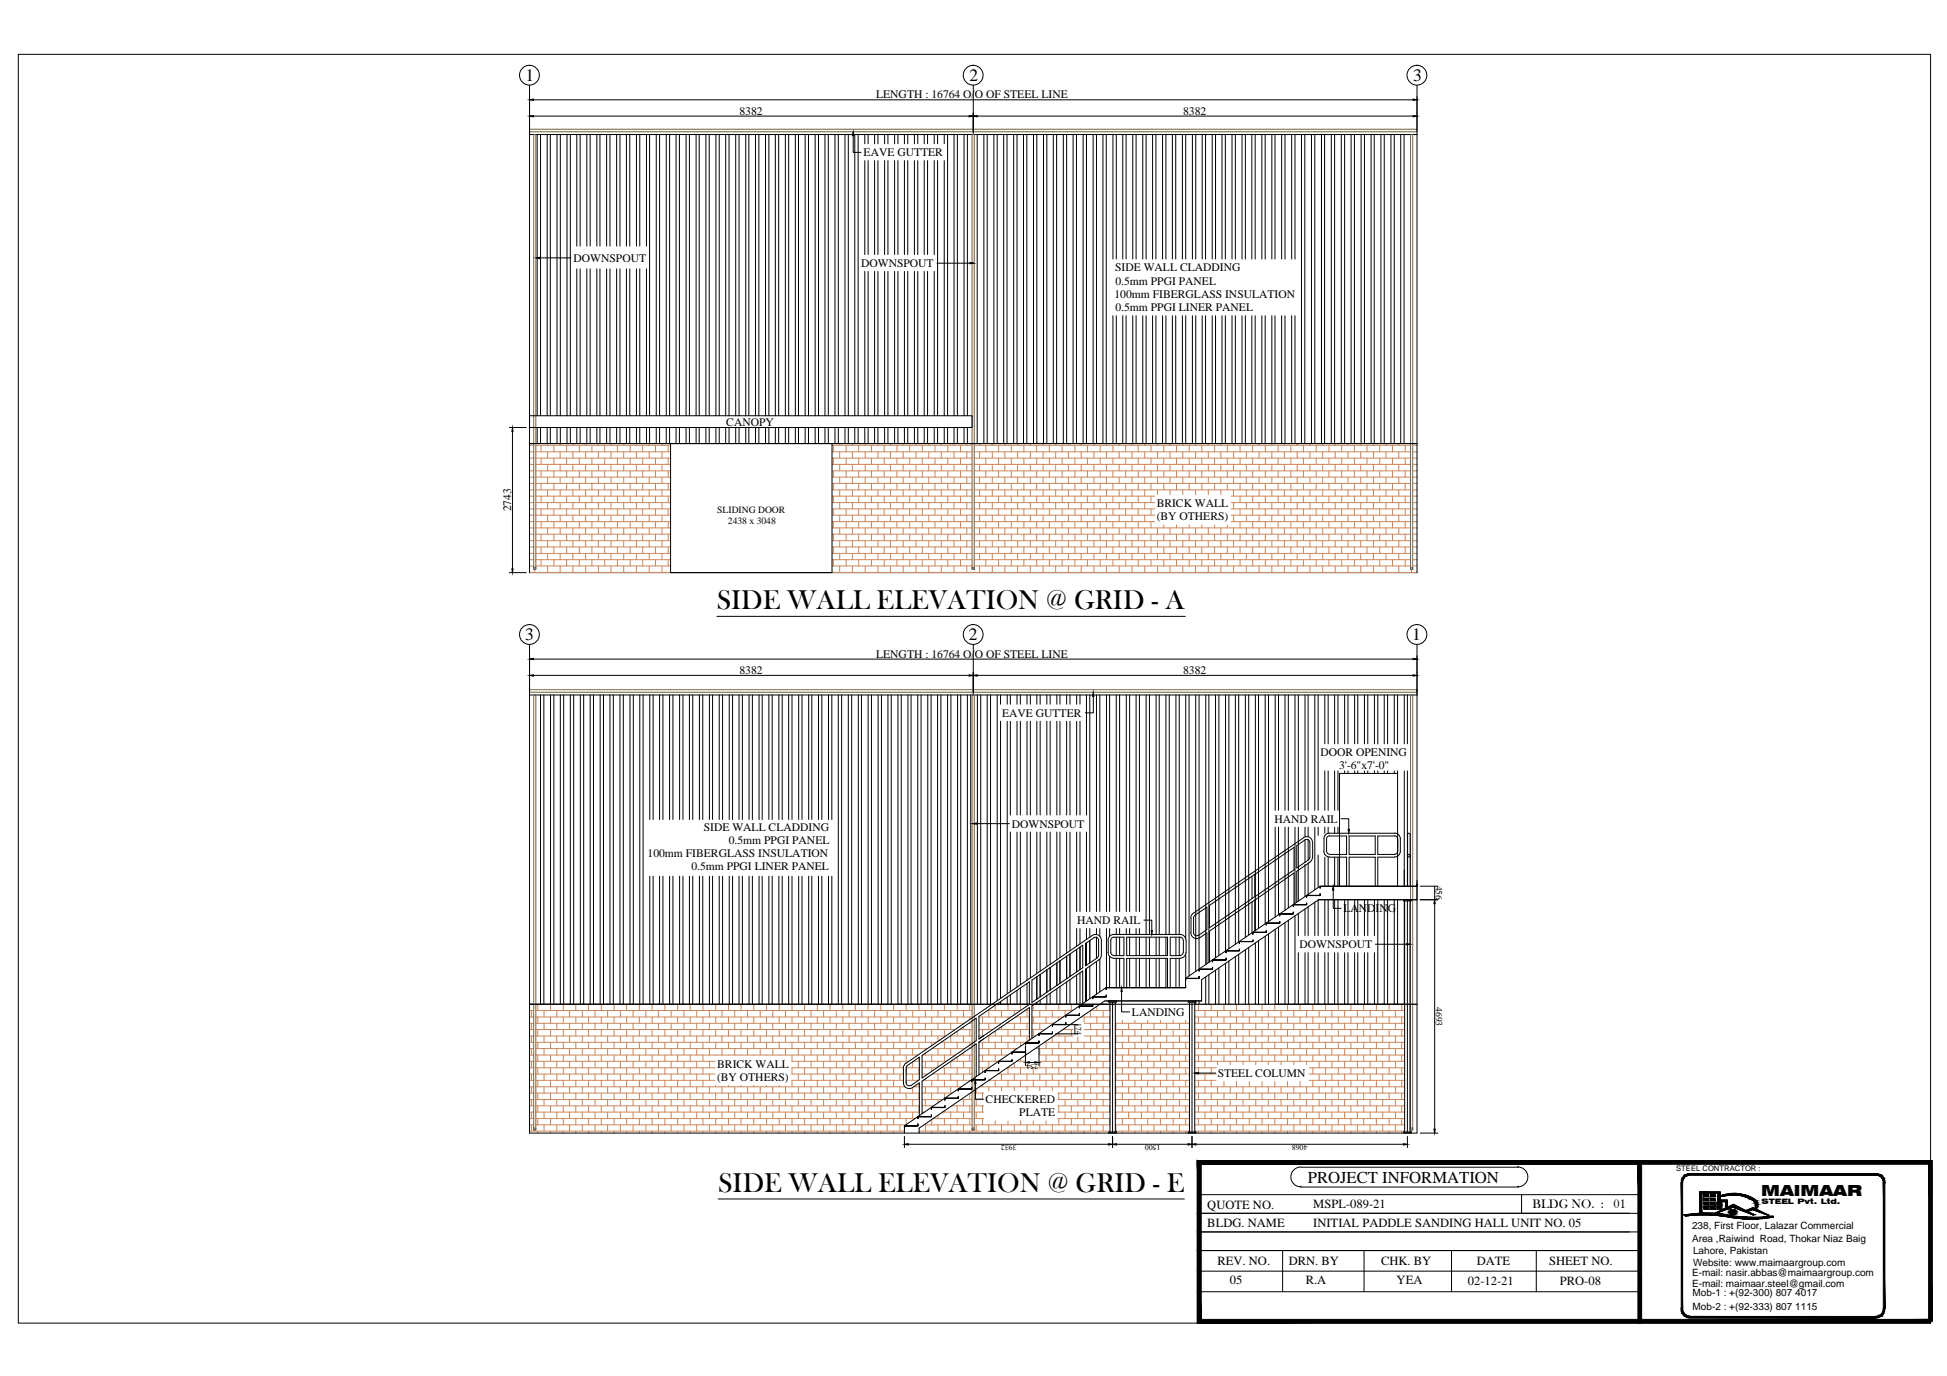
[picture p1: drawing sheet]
<svg xmlns="http://www.w3.org/2000/svg" width="420mm" height="297mm" viewBox="0 0 420 297" stroke-linecap="round" stroke-linejoin="round" font-family="sans-serif">
<defs><g id="words">
<g font-size="6">
<text x="154.7" y="131.5">SIDE WALL ELEVATION @ GRID - A</text>
<text x="155" y="257.3">SIDE WALL ELEVATION @ GRID - E</text>
</g>
<g font-size="3.8">
<text x="113.4" y="17.5">1</text>
<text x="209.2" y="17.5">2</text>
<text x="305" y="17.5">3</text>
<text x="113.3" y="138.2">3</text>
<text x="209.1" y="138.2">2</text>
<text x="304.8" y="138.2">1</text>
</g>
<text font-size="3.6" x="282.2" y="255.3">PROJECT INFORMATION</text>
<text font-size="3.3" x="380" y="258.2">MAIMAAR</text>
<g font-size="2.8">
<text x="330.7" y="260.7">BLDG NO. :</text>
<text x="348.2" y="260.7">01</text>
</g>
<g font-size="2.7">
<text x="260.5" y="260.9">QUOTE NO.</text>
<text x="283.4" y="260.7">MSPL-089-21</text>
<text x="260.5" y="264.9">BLDG. NAME</text>
<text x="283.4" y="264.9">INITIAL PADDLE SANDING HALL UNIT NO. 05</text>
<text x="262.7" y="273.1">REV. NO.</text>
<text x="278.1" y="273.1">DRN. BY</text>
<text x="298" y="273.1">CHK. BY</text>
<text x="318.7" y="273.1">DATE</text>
<text x="334.3" y="273.1">SHEET NO.</text>
<text x="265.4" y="277.2">05</text>
<text x="281.8" y="277.2">R.A</text>
<text x="301.4" y="277.2">YEA</text>
<text x="316.8" y="277.3">02-12-21</text>
<text x="336.6" y="277.5">PRO-08</text>
</g>
<g font-size="2.5">
<text x="189.1" y="21.3">LENGTH : 16764 O/O OF STEEL LINE</text>
<text x="159.6" y="24.8">8382</text>
<text x="255.3" y="24.8">8382</text>
<text x="186.4" y="33.7">EAVE GUTTER</text>
<text x="123.8" y="56.5">DOWNSPOUT</text>
<text x="185.8" y="57.6">DOWNSPOUT</text>
<text x="240.6" y="58.6">SIDE WALL CLADDING</text>
<text x="240.5" y="64.3">100mm FIBERGLASS INSULATION</text>
<text x="240.7" y="61.5">0.5mm PPGI PANEL</text>
<text x="240.7" y="67.2">0.5mm PPGI LINER PANEL</text>
<text x="156.7" y="91.9">CANOPY</text>
<text x="110.3" y="110.4" transform="rotate(-90 110.3 110.4)">2743</text>
<text x="249.6" y="109.5">BRICK WALL</text>
<text x="249.6" y="112.4">(BY OTHERS)</text>
<text x="189.1" y="142">LENGTH : 16764 O/O OF STEEL LINE</text>
<text x="159.6" y="145.5">8382</text>
<text x="255.3" y="145.5">8382</text>
<text x="216.3" y="154.7">EAVE GUTTER</text>
<text x="285" y="163.2">DOOR OPENING</text>
<text x="289" y="166">3'-6&quot;x7'-0&quot;</text>
<text x="151.9" y="179.3">SIDE WALL CLADDING</text>
<text x="218.3" y="178.6">DOWNSPOUT</text>
<text x="275" y="177.6">HAND RAIL</text>
<text x="139.8" y="185">100mm FIBERGLASS INSULATION</text>
<text x="157.3" y="182.2">0.5mm PPGI PANEL</text>
<text x="149.2" y="187.9">0.5mm PPGI LINER PANEL</text>
<text x="289.9" y="196.9">LANDING</text>
<text x="232.5" y="199.4">HAND RAIL</text>
<text x="280.4" y="204.7">DOWNSPOUT</text>
<text x="244.3" y="219.3">LANDING</text>
<text x="154.7" y="233.3">(BY OTHERS)</text>
<text x="154.8" y="230.5">BRICK WALL</text>
<text x="262.8" y="232.5">STEEL COLUMN</text>
<text x="212.7" y="238.2">CHECKERED</text>
<text x="220" y="241">PLATE</text>
</g>
<g font-size="2.2">
<text x="365.1" y="265.3">238, First Floor, Lalazar Commercial</text>
<text x="365.1" y="268.1">Area ,Raiwind Road, Thokar Niaz Baig</text>
<text x="365.1" y="275.5">E-mail: nasir.abbas@maimaargroup.com</text>
<text x="365.4" y="270.8">Lahore, Pakistan</text>
<text x="365.4" y="273.2">Website: www.maimaargroup.com</text>
<text x="365.1" y="277.8">E-mail: maimaar.steel@gmail.com</text>
<text x="365.3" y="279.8">Mob-1 : +(92-300) 807 4017</text>
<text x="365.3" y="282.7">Mob-2 : +(92-333) 807 1115</text>
</g>
<g font-size="2.1">
<text x="154.8" y="110.8">SLIDING DOOR</text>
<text x="157.1" y="113.2">2438 x 3048</text>
<text x="309.9" y="191.2" transform="rotate(90 309.9 191.2)">456</text>
<text x="309.9" y="217.4" transform="rotate(90 309.9 217.4)">4693</text>
</g>
<g font-size="1.7">
<text x="232.2" y="220.9" transform="rotate(90 232.2 220.9)">174</text>
<text x="224" y="229.6" transform="rotate(180 224 229.6)">254</text>
<text x="219.3" y="247.3" transform="rotate(180 219.3 247.3)">3932</text>
<text x="250.4" y="247.3" transform="rotate(180 250.4 247.3)">1500</text>
<text x="282.1" y="247.3" transform="rotate(180 282.1 247.3)">4068</text>
<text x="361.7" y="252.9">STEEL CONTRACTOR :</text>
</g>
<text font-size="1.6" x="380.1" y="259.9">STEEL Pvt. Ltd.</text>
</g></defs>
<!-- layer: Outer Line -->
<g fill="none" stroke="#000" stroke-width=".22">
<path d="M114.3 27.9v95.7h191.5v-94.6h-191.5M114.3 89.7h95.5v2.6h-95.5zM114.3 95.8h191.5M144.7 95.8h34.8v27.8h-34.8zM305.8 148.9v95.7h-191.5v-94.6h191.5M286.9 179.8a1.25 1.25 0 0 0-1.2 1.3M286.9 179.9h14.1M289.1 167h12.5v24.3h-12.5zM300.9 179.8a1.25 1.25 0 0 1 1.3 1.3M257 198.2v3.2M257.5 197.1l-.4 .5-.1 .5M257.9 197.6l-.3 .5v3.3"/>
<path d="M257.9 197.6l2.5-1.8v4.9l-1.8 1.2M270.2 189.1v4.9M270.2 194.7v6.7M271 188.6l-10 6.9v4.8l18.2-12.5v-4.9l-8.4 5.9v4.8M271 194.1l-10 6.9v6.6M273.2 199.3h3v-.4v.4h-2.9v.4zM273.2 199.3h3M276.2 197.3h2.9v-.4v.4h-2.9v.4zM276.2 197.3h2.9M279.1 195.3h2.9v-.4v.4h-2.9v.4zM279.1 195.3h2.9M279.2 195.2v-6.7l-8.4 5.8v6.7"/>
<path d="M282 193.3h2.9v-.4v.4h-2.9v.4zM282 193.3h2.9M282.6 181.8a.66 .66 0 0 0-1-.5l-1.8 1.2v4.9l2.6-1.8M282.6 185.1l-.3 .5M282.7 181.9v3.2M283.2 181.8a1.25 1.25 0 0 0-1.9-1l-23.7 16.3M283.2 185.1l-.3 .8-3.1 2.2v6.6M283.3 181.9v3.2M284.9 191.3h20.8l.1-.4v.4h-20.9v.4zM284.9 191.3l-29.1 19.9M284.9 191.3h20.9M285.7 183.7a1.25 1.25 0 0 0 1.2 1.3"/>
<path d="M285.7 181.1v2.7M286.3 181.1v2.6a.66 .66 0 0 0 .6 .7M286.9 180.4a.66 .66 0 0 0-.6 .7M286.9 180.5h3.7v3.9h-3.7M286.9 185h3.7v6.3M291.1 180.5h5.7v3.9h-5.7zM291.1 191.3v-6.3h5.7v6.3M300.9 180.4a.66 .66 0 0 1 .7 .7M301 180.5h-3.7v3.9h3.7M301 185h-3.7v6.3M301.6 183.7a.66 .66 0 0 1-.7 .7M301.6 181.1v2.7"/>
<path d="M302.2 181.1v2.6a1.25 1.25 0 0 1-1.3 1.3M302.9 194.2h1.7v.3h-1.7zM303.1 194.5v49.8M303.7 194.5v49.8M303.8 180.2v11.1M304.3 180.1l-.3-.2-.3 .2M304.3 194.5v49.8M304.3 180.2v11.1M305.8 194.2h-21.3l-25.2 17.3v4.6h-20.9l-40.1 27.4v1.1M114.3 216.8h191.5M211.3 219.4l10.8-7.4v4.8l-10.8 7.5zM222.7 211.6l11-7.6v4.9l-11 7.5z"/>
<path d="M230 219.2h2.9v-.5v.5h-2.9v.4zM230 219.2h2.9M232.9 217.2h2.9l.1-.5v.5h-3v.4zM232.9 217.2h2.9M233.7 216.6v-7l-11 7.5v7.1M235.8 215.2h2.9v-.4v.4h-2.8l-.1 .4zM235.8 215.2h2.9M236.1 202.4a.66 .66 0 0 1 1 .6M236.1 202.4l-1.9 1.3v4.8l2.6-1.7M237.1 203v3.2l-.3 .5M237.7 203a1.25 1.25 0 0 0-2-1.1l-40.2 27.6M237.7 203v3.2l-.2 .6-.4 .4-2.9 2v7"/>
<path d="M238.7 213.2h17.1l.1-.4v.4h-17.2v.4zM239.1 205.6a1.25 1.25 0 0 0 1.3 1.2M239.2 203v2.6M239.2 216.1h1.7v.3h-1.7zM239.5 216.4v27.9M239.7 203v2.6a.66 .66 0 0 0 .7 .6M240.1 216.4v27.9M240.4 202.3a.66 .66 0 0 0-.7 .7M240.4 201.7a1.25 1.25 0 0 0-1.3 1.3M240.4 201.7h14.3a1.25 1.25 0 0 1 1.2 1.3M240.4 202.3h2.1v4h-2.1M240.4 206.9h2.1v6.3"/>
<path d="M240.7 216.4v27.9M243.1 202.3h8.8v4h-8.8zM243.1 213.2v-6.3h8.8v6.3M254.7 206.9h-2.2v6.3M255.3 203a.66 .66 0 0 0-.6-.7h-2.2v4h2.2M255.4 203l-.1 2.6a.66 .66 0 0 1-.6 .6M255.8 211.2h3v-.4v.4h-2.9l-.1 .4zM255.8 211.2v2h-17.1l-43.5 29.8M255.8 211.2h3M256 203l-.1 2.6a1.25 1.25 0 0 1-1.2 1.2M256.4 216.1h1.7v.3h-1.7zM256.7 216.4v27.9"/>
<path d="M257 201.4a1.25 1.25 0 0 0 1.9 1M257.2 216.4v27.9M257.6 201.4a.66 .66 0 0 0 1 .5M257.8 216.4v27.9M258.8 209.2h2.8l.1-.4v.5h-2.9v.3zM258.8 209.2h2.8M259 202.4l1.4-1v6.6M261.6 207.2h3v-.4v.5h-2.9l-.1 .3zM261.6 207.2h3M264.6 205.2h2.8l.1-.3v.4h-2.9v.4zM264.6 205.2h2.8M267.4 203.2h3v-.3v.4h-2.9v.4z"/>
<path d="M267.4 203.2h3M270.4 201.3h2.8l.1-.4v.4h-2.9v.4zM270.4 201.3h2.8M195.5 229.5l-.5 .7v3.5a1.25 1.25 0 0 0 1.9 1.1l1.5-1v7M195.7 230.1l2.7-1.9v4.9l-1.8 1.2a.66 .66 0 0 1-1-.6v-3.2zM199 227.8l11.7-8v4.9l-11.7 8zM201 239.1h2.9v-.5v.5h-2.9v.4zM201 239.1h2.9M203.9 237.1h2.9v-.5v.5h-2.9v.4zM203.9 237.1h2.9M206.8 235.1h2.9v-.4v.4h-2.9v.4zM206.8 235.1h2.9"/>
<path d="M209.7 233.1h2.9v-.4v.4h-2.9v.4zM209.7 233.1h2.9M210.7 232.4v-7.1l-11.7 8.1v7M211.3 225v7M212.3 223.6l-1 .7M212.3 224.2l-1 .8M212.6 231.1h2.9v-.4v.4h-2.9v.4zM212.6 231.1h2.9M215.5 229.1h2.9v-.4v.5h-2.9v.3zM215.5 229.1h2.9M218.4 227.1h2.9v-.4v.5h-2.9v.3zM218.4 227.1h2.9"/>
<path d="M221.3 225.1h2.9v-.4v.5h-2.9v.4zM221.3 225.1h2.9M222.1 224.5v-7l-10.8 7.5M224.2 223.1h2.9v-.4v.5h-2.9v.4zM224.2 223.1h2.9M227.1 221.1h2.9v-.4v.5h-2.9v.4zM227.1 221.1h2.9M195.2 243h2.9v-.4v.5h-2.9v.4zM195.2 243h2.9M195.2 243v1.6M198.1 241h2.9v-.4v.5h-2.9v.4zM198.1 241h2.9"/>
<path d="M239.2 244.3h1.7v.3h-1.7zM256.4 244.3h1.7v.3h-1.7zM302.9 244.3h1.7v.3h-1.7zM367.3 257.6v4.3M367.6 257.7h1.1v.6h-1.1zM367.6 258.7h1.1v.5h-1.1zM367.7 259.5h1v.6h-1zM369 258.7h1.1v.5h-1.1zM369 259.5h1.1v.6h-1.1zM369.1 257.7h1v.6h-1zM370.5 259.6h1.1v.6h-1.1zM370.7 257.6v1.8h1.7l-.1 1.4 .5-.2v-1.6h-1.6v-1.7h-4.4v4.6"/>
<path d="M371.2 258.4a8 8 0 0 1 7.5 1.1 1.46 1.46 0 0 1 0 1.4M371.2 258.2a8.2 8.2 0 0 1 7.5 .7M378.6 258.9a1.38 1.38 0 0 1 .3 2.1M363.4 262.3l.4 .2M363.4 262.3a26.3 26.3 0 0 1 10.3 .1M363.9 262.5a44.7 44.7 0 0 1 11.8 .6h4l2.9-.4M367.7 260.5h1v.5h-1zM369 260.5h1.1v.5h-1.1zM370 261.9l4.1-1.9 4.5 2.2-.3 .1M370.3 261.9l3.7-1.3 4.3 1.7M370.5 260.5h1.1v.5h-1.1zM373.7 262.4a35.3 35.3 0 0 0 8.9 .2v.1"/>
<path d="M373.8 262.1a.44 .44 0 0 1-.6-.5 .44 .44 0 0 1 .6-.4v.9M374.1 261.2a.44 .44 0 0 1 .6 .4 .44 .44 0 0 1-.6 .5M374.1 261.2v.9M376.8 261.3l1.5-.6 3.4 1.6-3.5-1.2-1 .4M378.3 262.3h.1"/>
<circle cx="304" cy="184.7" r=".28"/>
</g>
<!-- layer: Wall Panel -->
<g fill="none" stroke="#000" stroke-width=".22">
<path d="M115.9 29v60.7M116.6 29v60.7M118.1 29v60.7M118.8 29v60.7M120.2 29v60.7M120.9 29v60.7M122.4 29v60.7M123.1 29v60.7M124.5 29v24.1M125.2 29v24.1M126.6 29v24.1M127.4 29v24.1"/>
<path d="M128.8 29v24.1M129.5 29v24.1M130.9 29v24.1M131.6 29v24.1M133.1 29v24.1M133.8 29v24.1M135.2 29v24.1M135.9 29v24.1M137.3 29v24.1M138.1 29v24.1M139.5 29v24.1M140.2 29v60.7"/>
<path d="M141.6 29v60.7M142.3 29v60.7M143.8 29v60.7M144.5 29v60.7M145.9 29v60.7M146.6 29v60.7M148.1 29v60.7M148.8 29v60.7M150.2 29v60.7M150.9 29v60.7M152.3 29v60.7M153 29v60.7"/>
<path d="M154.5 29v60.7M155.2 29v60.7M156.6 29v60.7M157.3 29v60.7M158.8 29v60.7M159.5 29v60.7M160.9 29v60.7M161.6 29v60.7M163 29v60.7M163.8 29v60.7M165.2 29v60.7M165.9 29v60.7"/>
<path d="M167.3 29v60.7M168 29v60.7M169.5 29v60.7M170.2 29v60.7M171.6 29v60.7M172.3 29v60.7M173.8 29v60.7M174.5 29v60.7M175.9 29v60.7M176.6 29v60.7M178 29v60.7M178.7 29v60.7"/>
<path d="M180.2 29v60.7M180.9 29v60.7M182.3 29v60.7M183.1 29v60.7M184.5 29v60.7M185.2 29v60.7M186.6 29v2M186.6 34.7v20.2M187.3 29v2M187.3 34.7v20.2M188.7 29v2M188.7 34.7v20.2"/>
<path d="M189.5 29v2M189.5 34.7v20.2M190.9 29v2M190.9 34.7v20.2M191.6 29v2M191.6 34.7v20.2M193.1 29v2M193.1 34.7v20.2M193.8 29v2M193.8 34.7v20.2M195.2 29v2M195.2 34.7v20.2"/>
<path d="M195.9 29v2M195.9 34.7v20.2M197.3 29v2M197.3 34.7v20.2M198 29v2M198 34.7v20.2M199.4 29v2M199.4 34.7v20.2M200.2 29v2M200.2 34.7v20.2M201.6 29v2M201.6 34.7v20.2"/>
<path d="M202.3 29v2M202.3 34.7v55M203.8 29v2M203.8 34.7v55M204.5 29v60.7M205.9 29v60.7M206.6 29v60.7M208 29v60.7M208.8 29v60.7M210.9 29v66.8M212.3 29v66.8M213 29v66.8"/>
<path d="M214.5 29v66.8M215.2 29v66.8M216.6 29v66.8M217.3 29v66.8M218.8 29v66.8M219.5 29v66.8M220.9 29v66.8M221.6 29v66.8M223 29v66.8M223.7 29v66.8M225.2 29v66.8M225.9 29v66.8"/>
<path d="M227.3 29v66.8M228 29v66.8M229.5 29v66.8M230.2 29v66.8M231.6 29v66.8M232.3 29v66.8M233.7 29v66.8M234.5 29v66.8M235.9 29v66.8M236.6 29v66.8M238 29v66.8M238.7 29v66.8"/>
<path d="M240.2 29v26.9M240.9 29v26.9M242.3 29v26.9M243 29v26.9M244.4 29v26.9M245.2 29v26.9M246.6 29v26.9M247.3 29v26.9M248.7 29v26.9M249.4 29v26.9M250.9 29v26.9M251.6 29v26.9"/>
<path d="M253 29v26.9M253.7 29v26.9M255.2 29v26.9M255.9 29v26.9M257.3 29v26.9M258 29v26.9M259.4 29v26.9M260.2 29v26.9M261.6 29v26.9M262.3 29v26.9M263.7 29v26.9M264.4 29v26.9"/>
<path d="M265.9 29v26.9M266.6 29v26.9M268 29v26.9M268.7 29v26.9M270.1 29v26.9M270.9 29v26.9M272.3 29v26.9M273 29v26.9M274.5 29v26.9M275.1 29v26.9M276.6 29v26.9M277.3 29v26.9"/>
<path d="M278.7 29v26.9M279.5 29v26.9M280.9 29v66.8M281.6 29v66.8M283 29v66.8M283.7 29v66.8M285.2 29v66.8M285.8 29v66.8M287.3 29v66.8M288 29v66.8M289.4 29v66.8M290.2 29v66.8"/>
<path d="M291.6 29v66.8M292.3 29v66.8M293.7 29v66.8M294.4 29v66.8M295.9 29v66.8M296.6 29v66.8M298 29v66.8M298.7 29v66.8M300.2 29v66.8M300.9 29v66.8M302.3 29v66.8M303 29v66.8"/>
<path d="M124.5 58v31.7M125.2 58v31.7M126.6 58v31.7M127.4 58v31.7M128.8 58v31.7M129.5 58v31.7M130.9 58v31.7M131.6 58v31.7M133.1 58v31.7M133.8 58v31.7M135.2 58v31.7M135.9 58v31.7"/>
<path d="M137.3 58v31.7M138.1 58v31.7M139.5 58v31.7M186.6 58.6v31.1M187.3 58.6v31.1M188.7 58.6v31.1M189.5 58.6v31.1M190.9 58.6v31.1M191.6 58.6v31.1M193.1 58.6v31.1M193.8 58.6v31.1M195.2 58.6v31.1"/>
<path d="M195.9 58.6v31.1M197.3 58.6v31.1M198 58.6v31.1M199.4 58.6v31.1M200.2 58.6v31.1M201.6 58.6v31.1M240.2 68.2v27.6M240.9 68.2v27.6M242.3 68.2v27.6M243 68.2v27.6M244.4 68.2v27.6M245.2 68.2v27.6"/>
<path d="M246.6 68.2v27.6M247.3 68.2v27.6M248.7 68.2v27.6M249.4 68.2v27.6M250.9 68.2v27.6M251.6 68.2v27.6M253 68.2v27.6M253.7 68.2v27.6M255.2 68.2v27.6M255.9 68.2v27.6M257.3 68.2v27.6M258 68.2v27.6"/>
<path d="M259.4 68.2v27.6M260.2 68.2v27.6M261.6 68.2v27.6M262.3 68.2v27.6M263.7 68.2v27.6M264.4 68.2v27.6M265.9 68.2v27.6M266.6 68.2v27.6M268 68.2v27.6M268.7 68.2v27.6M270.1 68.2v27.6M270.9 68.2v27.6"/>
<path d="M272.3 68.2v27.6M273 68.2v27.6M274.5 68.2v27.6M275.1 68.2v27.6M276.6 68.2v27.6M277.3 68.2v27.6M278.7 68.2v27.6M279.5 68.2v27.6M115.9 92.3v3.5M116.6 92.3v3.5M118.1 92.3v3.5M118.8 92.3v3.5"/>
<path d="M120.2 92.3v3.5M120.9 92.3v3.5M122.4 92.3v3.5M123.1 92.3v3.5M124.5 92.3v3.5M125.2 92.3v3.5M126.6 92.3v3.5M127.4 92.3v3.5M128.8 92.3v3.5M129.5 92.3v3.5M130.9 92.3v3.5M131.6 92.3v3.5"/>
<path d="M133.1 92.3v3.5M133.8 92.3v3.5M135.2 92.3v3.5M135.9 92.3v3.5M137.3 92.3v3.5M138.1 92.3v3.5M139.5 92.3v3.5M140.2 92.3v3.5M141.6 92.3v3.5M142.3 92.3v3.5M143.8 92.3v3.5M144.5 92.3v3.5"/>
<path d="M145.9 92.3v3.5M146.6 92.3v3.5M148.1 92.3v3.5M148.8 92.3v3.5M150.2 92.3v3.5M150.9 92.3v3.5M152.3 92.3v3.5M153 92.3v3.5M154.5 92.3v3.5M155.2 92.3v3.5M156.6 92.3v3.5M157.3 92.3v3.5"/>
<path d="M158.8 92.3v3.5M159.5 92.3v3.5M160.9 92.3v3.5M161.6 92.3v3.5M163 92.3v3.5M163.8 92.3v3.5M165.2 92.3v3.5M165.9 92.3v3.5M167.3 92.3v3.5M168 92.3v3.5M169.5 92.3v3.5M170.2 92.3v3.5"/>
<path d="M171.6 92.3v3.5M172.3 92.3v3.5M173.8 92.3v3.5M174.5 92.3v3.5M175.9 92.3v3.5M176.6 92.3v3.5M178 92.3v3.5M178.7 92.3v3.5M180.2 92.3v3.5M180.9 92.3v3.5M182.3 92.3v3.5M183.1 92.3v3.5"/>
<path d="M184.5 92.3v3.5M185.2 92.3v3.5M186.6 92.3v3.5M187.3 92.3v3.5M188.7 92.3v3.5M189.5 92.3v3.5M190.9 92.3v3.5M191.6 92.3v3.5M193.1 92.3v3.5M193.8 92.3v3.5M195.2 92.3v3.5M195.9 92.3v3.5"/>
<path d="M197.3 92.3v3.5M198 92.3v3.5M199.4 92.3v3.5M200.2 92.3v3.5M201.6 92.3v3.5M202.3 92.3v3.5M203.8 92.3v3.5M204.5 92.3v3.5M205.9 92.3v3.5M206.6 92.3v3.5M208 92.3v3.5M208.8 92.3v3.5"/>
<path d="M116.6 150v66.8M117.4 150v66.8M118.8 150v66.8M119.5 150v66.8M120.9 150v66.8M121.6 150v66.8M123.1 150v66.8M123.8 150v66.8M125.2 150v66.8M126 150v66.8M127.4 150v66.8M128.1 150v66.8"/>
<path d="M129.5 150v66.8M130.2 150v66.8M131.6 150v66.8M132.3 150v66.8M133.8 150v66.8M134.5 150v66.8M135.9 150v66.8M136.7 150v66.8M138.1 150v66.8M138.8 150v66.8M140.2 150v26.9M140.9 150v26.9"/>
<path d="M142.3 150v26.9M143.1 150v26.9M144.5 150v26.9M145.2 150v26.9M146.7 150v26.9M147.4 150v26.9M148.8 150v26.9M149.5 150v26.9M150.9 150v26.9M151.7 150v26.9M153.1 150v26.9M153.8 150v26.9"/>
<path d="M155.2 150v26.9M155.9 150v26.9M157.4 150v26.9M158.1 150v26.9M159.5 150v26.9M160.2 150v26.9M161.6 150v26.9M162.4 150v26.9M163.8 150v26.9M164.5 150v26.9M165.9 150v26.9M166.6 150v26.9"/>
<path d="M168.1 150v26.9M168.8 150v26.9M170.2 150v26.9M170.9 150v26.9M172.4 150v26.9M173.1 150v26.9M174.5 150v26.9M175.2 150v26.9M176.6 150v26.9M177.3 150v26.9M178.8 150v26.9M179.5 150v26.9"/>
<path d="M180.9 150v66.8M181.6 150v66.8M183.1 150v66.8M183.8 150v66.8M185.2 150v66.8M185.9 150v66.8M187.3 150v66.8M188.1 150v66.8M189.5 150v66.8M190.2 150v66.8M191.6 150v66.8M192.3 150v66.8"/>
<path d="M193.8 150v66.8M194.5 150v66.8M195.9 150v66.8M196.6 150v66.8M198 150v66.8M198.8 150v66.8M200.2 150v66.8M200.9 150v66.8M202.3 150v66.8M203 150v66.8M204.5 150v66.8M205.2 150v66.8"/>
<path d="M206.6 150v66.8M207.3 150v66.8M208.8 150v66.8M209.5 150v66.8M210.9 150v66.8M211.6 150v66.8M213 150v66.8M213.8 150v66.8M215.2 150v66M215.9 150v2M215.9 155.7v59.8M217.4 150v2"/>
<path d="M217.4 155.7v58.8M218 150v2M218 155.7v20.2M219.5 150v2M219.5 155.7v20.2M220.2 150v2M220.2 155.7v20.2M221.6 150v2M221.6 155.7v20.2M222.3 150v2M222.3 155.7v20.2M223.7 150v2"/>
<path d="M223.7 155.7v20.2M224.5 150v2M224.5 155.7v20.2M225.9 150v2M225.9 155.7v20.2M226.6 150v2M226.6 155.7v20.2M228.1 150v2M228.1 155.7v20.2M228.7 150v2M228.7 155.7v20.2M230.2 150v2"/>
<path d="M230.2 155.7v20.2M230.9 150v2M230.9 155.7v20.2M232.3 150v2M232.3 155.7v20.2M233.1 150v2M233.1 155.7v20.2M234.5 150v25.9M235.2 150v46.8M236.6 150v46.8M237.3 150v46.8M238.8 150v46.8"/>
<path d="M239.5 150v46.8M240.9 150v46.8M241.6 150v46.8M243 150v46.8M243.8 150v46.8M245.2 150v46.8M245.9 150v46.8M247.3 150v51.7M248 150v51.7M249.5 150v51.7M250.2 150v51.7M251.6 150v51.7"/>
<path d="M252.3 150v51.7M253.8 150v51.7M254.5 150v51.7M255.9 150v52.6M256.6 150v60.7M258 150v59.7M258.8 150v59.2M260.2 150v58.2M260.9 150v57.7M262.3 150v56.8M263 150v56.2M264.5 150v55.3"/>
<path d="M265.2 150v54.8M266.6 150v53.8M267.3 150v53.3M268.7 150v52.4M269.5 150v51.8M270.9 150v50.9M271.6 150v50.4M273 150v49.4M273.7 150v48.9M275.2 150v24.9M275.9 150v24.9M277.3 150v24.9"/>
<path d="M278 150v24.9M279.5 150v24.9M280.2 150v24.9M281.6 150v24.9M282.3 150v24.9M283.7 150v24.9M284.5 150v24.9M285.9 150v10.6M286.6 150v10.6M288 150v10.6M288.7 150v10.6M290.2 150v10.6"/>
<path d="M290.9 150v10.6M292.3 150v10.6M293 150v10.6M294.4 150v10.6M295.2 150v10.6M296.6 150v10.6M297.3 150v10.6M298.7 150v10.6M299.4 150v10.6M300.9 150v10.6M301.6 150v10.6M303 150v10.6"/>
<path d="M303.7 150v10.6M218 179.6v34.5M219.5 179.6v33.5M220.2 179.6v33M221.6 179.6v32M222.3 179.6v31.5M223.7 179.6v30.5M224.5 179.6v30.1M225.9 179.6v29.1M226.6 179.6v28.6M228.1 179.6v27.6M228.7 179.6v27.1"/>
<path d="M230.2 179.6v26.1M230.9 179.6v25.7M232.3 179.6v17.2M233.1 179.6v17.2M234.5 179.6v17.2M275.2 178.6v19.4M275.9 178.6v18.8M277.3 178.6v17.9M278 178.6v17.4M279.5 178.6v16.4M280.2 178.6v3.6M281.6 178.6v2.1"/>
<path d="M282.3 178.6v2M283.7 178.6v13.5M284.5 178.6v1.7M285.9 166.4v8.5M285.9 178.6v1.3M286.6 166.4v8.5M286.6 178.6v1.3M288 166.4v8.5M288 178.6v1.3M288.7 166.4v8.5M288.7 178.6v1.3M290.2 166.4v.6"/>
<path d="M290.9 166.4v.6M292.3 166.4v.6M293 166.4v.6M294.4 166.4v.6M295.2 166.4v.6M296.6 166.4v.6M297.3 166.4v.6M298.7 166.4v.6M299.4 166.4v.6M300.9 166.4v.6M301.6 166.4v.6M303 166.4v24.9"/>
<path d="M303.7 166.4v24.9M140.2 189.1v27.7M140.9 189.1v27.7M142.3 189.1v27.7M143.1 189.1v27.7M144.5 189.1v27.7M145.2 189.1v27.7M146.7 189.1v27.7M147.4 189.1v27.7M148.8 189.1v27.7M149.5 189.1v27.7M150.9 189.1v27.7"/>
<path d="M151.7 189.1v27.7M153.1 189.1v27.7M153.8 189.1v27.7M155.2 189.1v27.7M155.9 189.1v27.7M157.4 189.1v27.7M158.1 189.1v27.7M159.5 189.1v27.7M160.2 189.1v27.7M161.6 189.1v27.7M162.4 189.1v27.7M163.8 189.1v27.7"/>
<path d="M164.5 189.1v27.7M165.9 189.1v27.7M166.6 189.1v27.7M168.1 189.1v27.7M168.8 189.1v27.7M170.2 189.1v27.7M170.9 189.1v27.7M172.4 189.1v27.7M173.1 189.1v27.7M174.5 189.1v27.7M175.2 189.1v27.7M176.6 189.1v27.7"/>
<path d="M177.3 189.1v27.7M178.8 189.1v27.7M179.5 189.1v27.7M277.3 199.2v17.6M278 198.7v18.1M279.5 197.7v19.1M280.2 182.3v4.9M280.2 187.2v7.3M280.2 197.2v4.8M281.6 181.3v4.9M281.6 186.6v6.9M281.6 196.2v5.8"/>
<path d="M282.3 181.3v4.4M282.3 186.3v6.7M282.3 195.7v6.3M283.7 194.7v7.3M284.5 184.6v7M284.5 194.3v7.7M285.9 180.5h.1M285.9 184.4h.1M285.9 185v6.3M285.9 194.2v7.8M286.6 185v6.3M286.6 194.2v7.8"/>
<path d="M288 185v6.3M288 194.2v7.8M288.7 185v6.3M288.7 194.2v7.8M290.2 194.2v7.8M290.9 194.2v7.8M292.3 194.2v7.8M293 194.2v7.8M294.4 194.2v7.8M295.2 194.2v7.8M296.6 194.2v7.8M297.3 194.2v22.6"/>
<path d="M298.7 194.2v22.6M299.4 194.2v22.6M300.9 194.2v22.6M301.6 194.2v22.6M303 194.5v22.3M215.2 216.7v.1M215.9 216.2v.6M217.4 215.3v1.5M218 214.8v2M219.5 213.8v3M220.2 213.3v3.5M221.6 212.3v4.5"/>
<path d="M223.7 210.9v4.8M223.7 216.4v.3M224.5 210.4v4.8M224.5 215.9v.8M225.9 209.4v4.8M225.9 214.9v1.8M226.6 208.9v4.8M226.6 214.4v2.3M228.1 207.9v4.9M228.1 213.4v3.3M228.7 207.4v4.9M228.7 212.9v3.8"/>
<path d="M230.2 206.4v4.9M230.2 212v4.7M230.9 206v4.8M230.9 211.5v5.2M232.3 200.4v3.9M232.3 205v4.8M232.3 210.5v6.2M233.1 200.4v3.4M233.1 204.5v4.8M233.1 210v6.7M234.5 200.4v2.4M234.5 203.5v4.9"/>
<path d="M234.5 209v7.1M235.2 200.4v1.9M235.2 203v4.9M235.2 208.5v7.1M236.6 200.4v1.4M236.6 202.3v4.6M236.6 207.6v7M237.3 200.4v1.7M237.3 207.1v7M238.8 200.4v12.8M239.5 200.4v1.7M239.5 206.5v6.7"/>
<path d="M240.9 200.4v1.3M240.9 202.3v4M240.9 206.9v6.3M241.6 200.4v1.3M241.6 202.3v4M241.6 206.9v6.3M243 200.4v1.3M243 213.2h.1M243.8 200.4v1.3M243.8 202.3v4M243.8 206.9v6.3M245.2 200.4v1.3"/>
<path d="M245.2 202.3v4M245.2 206.9v6.3M245.9 200.4v1.3M245.9 202.3v4M245.9 206.9v6.3M247.3 202.3v4M247.3 206.9v6.3M248 202.3v4M248 206.9v6.3M249.5 202.3v4M249.5 206.9v6.3M250.2 202.3v4"/>
<path d="M250.2 206.9v6.3M251.6 202.3v4M251.6 206.9v6.3M252.3 213.2h.1M253.8 202.3v4M253.8 206.9v6.3M254.5 202.3v4M254.5 206.9v6.3M255.9 206v5.2M258 216.4v.4M258.8 216.1v.7M260.2 210.9v5.9"/>
<path d="M260.9 210.4v6.4M262.3 209.4v7.4M263 209v7.8M264.5 208v8.8M265.2 207.5v9.3M266.6 206.5v10.3M267.3 206v10.8M268.7 205v11.8M269.5 204.6v12.2M270.9 203.6v13.2M271.6 203.1v13.7M273 202.1v14.7"/>
<path d="M273.7 201.6v15.2M275.2 200.6v16.2M275.9 200.2v16.6M280.2 205.7v11.1M281.6 205.7v11.1M282.3 205.7v11.1M283.7 205.7v11.1M284.5 205.7v11.1M285.9 205.7v11.1M286.6 205.7v11.1M288 205.7v11.1M288.7 205.7v11.1"/>
<path d="M290.2 205.7v11.1M290.9 205.7v11.1M292.3 205.7v11.1M293 205.7v11.1M294.4 205.7v11.1M295.2 205.7v11.1M296.6 205.7v11.1"/>
</g>
<!-- layer: EAVE GUTTER -->
<g fill="none" stroke="#786332" stroke-width=".22">
<path d="M114.3 28.4h191.5M114.3 27.9h191.5M115.2 29h.4v93.9h-.4zM209.8 29h.4v93.9h-.4zM304.4 29h.5v93.9h-.5zM115.2 122.5h.4v.4h-.4zM209.8 122.5h.4v.4h-.4zM304.4 122.5h.5v.4h-.5zM114.3 149.4h191.5M114.3 148.9h191.5M115.2 150h.4v93.9h-.4zM209.8 150h.4v93.9h-.4z"/>
<path d="M304.4 150h.5v93.9h-.5zM115.2 243.5h.4v.4h-.4zM209.8 243.5h.4v.4h-.4zM304.4 243.5h.5v.4h-.5z"/>
</g>
<!-- layer: brick HATCH -->
<g fill="none" stroke="#cd875b" stroke-width=".22">
<path d="M114.3 96.1h.9M114.3 97.5h.9M114.3 98.9h.9M115.6 96.1h29.1M115.6 97.5h29.1M115.6 98.9h29.1M116.8 96.1v1.4M116.8 98.9v1.3M118.2 95.8v.3M118.2 97.5v1.4M119.5 96.1v1.4M119.5 98.9v1.3"/>
<path d="M120.9 95.8v.3M120.9 97.5v1.4M122.3 96.1v1.4M122.3 98.9v1.3M123.6 95.8v.3M123.6 97.5v1.4M125 96.1v1.4M125 98.9v1.3M126.4 95.8v.3M126.4 97.5v1.4M127.7 96.1v1.4M127.7 98.9v1.3"/>
<path d="M129.1 95.8v.3M129.1 97.5v1.4M130.5 96.1v1.4M130.5 98.9v1.3M131.8 95.8v.3M131.8 97.5v1.4M133.2 96.1v1.4M133.2 98.9v1.3M134.6 95.8v.3M134.6 97.5v1.4M136 96.1v1.4M136 98.9v1.3"/>
<path d="M137.3 95.8v.3M137.3 97.5v1.4M138.7 96.1v1.4M138.7 98.9v1.3M140.1 95.8v.3M140.1 97.5v1.4M141.4 96.1v1.4M141.4 98.9v1.3M142.8 95.8v.3M142.8 97.5v1.4M144.2 96.1v1.4M144.2 98.9v1.3"/>
<path d="M179.5 96.1h30.3M179.5 97.5h30.3M179.5 98.9h30.3M179.8 96.1v1.4M179.8 98.9v1.3M181.2 95.8v.3M181.2 97.5v1.4M182.6 96.1v1.4M182.6 98.9v1.3M184 95.8v.3M184 97.5v1.4M185.3 96.1v1.4"/>
<path d="M185.3 98.9v1.3M186.7 95.8v.3M186.7 97.5v1.4M188.1 96.1v1.4M188.1 98.9v1.3M189.5 95.8v.3M189.5 97.5v1.4M190.8 96.1v1.4M190.8 98.9v1.3M192.2 95.8v.3M192.2 97.5v1.4M193.6 96.1v1.4"/>
<path d="M193.6 98.9v1.3M194.9 95.8v.3M194.9 97.5v1.4M196.3 96.1v1.4M196.3 98.9v1.3M197.7 95.8v.3M197.7 97.5v1.4M199 96.1v1.4M199 98.9v1.3M200.4 95.8v.3M200.4 97.5v1.4M201.8 96.1v1.4"/>
<path d="M201.8 98.9v1.3M203.1 95.8v.3M203.1 97.5v1.4M204.5 96.1v1.4M204.5 98.9v1.3M205.9 95.8v.3M205.9 97.5v1.4M207.3 96.1v1.4M207.3 98.9v1.3M208.6 95.8v.3M208.6 97.5v1.4M210.2 96.1h94.2"/>
<path d="M210.2 97.5h94.2M210.2 98.9h94.2M211.4 95.8v.3M211.4 97.5v1.4M212.7 96.1v1.4M212.7 98.9v1.3M214.1 95.8v.3M214.1 97.5v1.4M215.5 96.1v1.4M215.5 98.9v1.3M216.8 95.8v.3M216.8 97.5v1.4"/>
<path d="M218.2 96.1v1.4M218.2 98.9v1.3M219.6 95.8v.3M219.6 97.5v1.4M221 96.1v1.4M221 98.9v1.3M222.3 95.8v.3M222.3 97.5v1.4M223.7 96.1v1.4M223.7 98.9v1.3M225.1 95.8v.3M225.1 97.5v1.4"/>
<path d="M226.5 96.1v1.4M226.5 98.9v1.3M227.8 95.8v.3M227.8 97.5v1.4M229.2 96.1v1.4M229.2 98.9v1.3M230.6 95.8v.3M230.6 97.5v1.4M232 96.1v1.4M232 98.9v1.3M233.3 95.8v.3M233.3 97.5v1.4"/>
<path d="M234.7 96.1v1.4M234.7 98.9v1.3M236.1 95.8v.3M236.1 97.5v1.4M237.4 96.1v1.4M237.4 98.9v1.3M238.8 95.8v.3M238.8 97.5v1.4M240.2 96.1v1.4M240.2 98.9v1.3M241.5 95.8v.3M241.5 97.5v1.4"/>
<path d="M242.9 96.1v1.4M242.9 98.9v1.3M244.3 95.8v.3M244.3 97.5v1.4M245.6 96.1v1.4M245.6 98.9v1.3M247 95.8v.3M247 97.5v1.4M248.4 96.1v1.4M248.4 98.9v1.3M249.8 95.8v.3M249.8 97.5v1.4"/>
<path d="M251.1 96.1v1.4M251.1 98.9v1.3M252.5 95.8v.3M252.5 97.5v1.4M253.9 96.1v1.4M253.9 98.9v1.3M255.2 95.8v.3M255.2 97.5v1.4M256.6 96.1v1.4M256.6 98.9v1.3M258 95.8v.3M258 97.5v1.4"/>
<path d="M259.3 96.1v1.4M259.3 98.9v1.3M260.7 95.8v.3M260.7 97.5v1.4M262.1 96.1v1.4M262.1 98.9v1.3M263.5 95.8v.3M263.5 97.5v1.4M264.9 96.1v1.4M264.9 98.9v1.3M266.2 95.8v.3M266.2 97.5v1.4"/>
<path d="M267.6 96.1v1.4M267.6 98.9v1.3M269 95.8v.3M269 97.5v1.4M270.3 96.1v1.4M270.3 98.9v1.3M271.7 95.8v.3M271.7 97.5v1.4M273.1 96.1v1.4M273.1 98.9v1.3M274.5 95.8v.3M274.5 97.5v1.4"/>
<path d="M275.8 96.1v1.4M275.8 98.9v1.3M277.2 95.8v.3M277.2 97.5v1.4M278.6 96.1v1.4M278.6 98.9v1.3M279.9 95.8v.3M279.9 97.5v1.4M281.3 96.1v1.4M281.3 98.9v1.3M282.7 95.8v.3M282.7 97.5v1.4"/>
<path d="M284 96.1v1.4M284 98.9v1.3M285.4 95.8v.3M285.4 97.5v1.4M286.8 96.1v1.4M286.8 98.9v1.3M288.1 95.8v.3M288.1 97.5v1.4M289.5 96.1v1.4M289.5 98.9v1.3M290.9 95.8v.3M290.9 97.5v1.4"/>
<path d="M292.3 96.1v1.4M292.3 98.9v1.3M293.6 95.8v.3M293.6 97.5v1.4M295 96.1v1.4M295 98.9v1.3M296.4 95.8v.3M296.4 97.5v1.4M297.7 96.1v1.4M297.7 98.9v1.3M299.1 95.8v.3M299.1 97.5v1.4"/>
<path d="M300.5 96.1v1.4M300.5 98.9v1.3M301.9 95.8v.3M301.9 97.5v1.4M303.2 96.1v1.4M303.2 98.9v1.3M304.9 96.1h.9M304.9 97.5h.9M304.9 98.9h.9M114.3 100.2h.9M114.3 101.6h.9M114.3 103h.9"/>
<path d="M114.3 104.4h.9M114.3 105.7h.9M114.3 107.1h.9M114.3 108.5h.9M114.3 109.9h.9M114.3 111.2h.9M114.3 112.6h.9M114.3 114h.9M114.3 115.3h.9M114.3 116.7h.9M114.3 118.1h.9M114.3 119.5h.9"/>
<path d="M115.6 100.2h29.1M115.6 101.6h29.1M115.6 103h29.1M115.6 104.4h29.1M115.6 105.7h29.1M115.6 107.1h29.1M115.6 108.5h29.1M115.6 109.9h29.1M115.6 111.2h29.1M115.6 112.6h29.1M115.6 114h29.1M115.6 115.3h29.1"/>
<path d="M115.6 116.7h29.1M115.6 118.1h29.1M115.6 119.5h29.1M116.8 101.6v1.4M116.8 104.4v1.3M116.8 107.1v1.4M116.8 109.9v1.3M116.8 112.6v1.4M116.8 115.3v1.4M116.8 118.1v1.4M118.2 100.2v1.4M118.2 103v1.4"/>
<path d="M118.2 105.7v1.4M118.2 108.5v1.4M118.2 111.2v1.4M118.2 114v1.3M118.2 116.7v1.4M118.2 119.5v1.3M119.5 101.6v1.4M119.5 104.4v1.3M119.5 107.1v1.4M119.5 109.9v1.3M119.5 112.6v1.4M119.5 115.3v1.4"/>
<path d="M119.5 118.1v1.4M120.9 100.2v1.4M120.9 103v1.4M120.9 105.7v1.4M120.9 108.5v1.4M120.9 111.2v1.4M120.9 114v1.3M120.9 116.7v1.4M120.9 119.5v1.3M122.3 101.6v1.4M122.3 104.4v1.3M122.3 107.1v1.4"/>
<path d="M122.3 109.9v1.3M122.3 112.6v1.4M122.3 115.3v1.4M122.3 118.1v1.4M123.6 100.2v1.4M123.6 103v1.4M123.6 105.7v1.4M123.6 108.5v1.4M123.6 111.2v1.4M123.6 114v1.3M123.6 116.7v1.4M123.6 119.5v1.3"/>
<path d="M125 101.6v1.4M125 104.4v1.3M125 107.1v1.4M125 109.9v1.3M125 112.6v1.4M125 115.3v1.4M125 118.1v1.4M126.4 100.2v1.4M126.4 103v1.4M126.4 105.7v1.4M126.4 108.5v1.4M126.4 111.2v1.4"/>
<path d="M126.4 114v1.3M126.4 116.7v1.4M126.4 119.5v1.3M127.7 101.6v1.4M127.7 104.4v1.3M127.7 107.1v1.4M127.7 109.9v1.3M127.7 112.6v1.4M127.7 115.3v1.4M127.7 118.1v1.4M129.1 100.2v1.4M129.1 103v1.4"/>
<path d="M129.1 105.7v1.4M129.1 108.5v1.4M129.1 111.2v1.4M129.1 114v1.3M129.1 116.7v1.4M129.1 119.5v1.3M130.5 101.6v1.4M130.5 104.4v1.3M130.5 107.1v1.4M130.5 109.9v1.3M130.5 112.6v1.4M130.5 115.3v1.4"/>
<path d="M130.5 118.1v1.4M131.8 100.2v1.4M131.8 103v1.4M131.8 105.7v1.4M131.8 108.5v1.4M131.8 111.2v1.4M131.8 114v1.3M131.8 116.7v1.4M131.8 119.5v1.3M133.2 101.6v1.4M133.2 104.4v1.3M133.2 107.1v1.4"/>
<path d="M133.2 109.9v1.3M133.2 112.6v1.4M133.2 115.3v1.4M133.2 118.1v1.4M134.6 100.2v1.4M134.6 103v1.4M134.6 105.7v1.4M134.6 108.5v1.4M134.6 111.2v1.4M134.6 114v1.3M134.6 116.7v1.4M134.6 119.5v1.3"/>
<path d="M136 101.6v1.4M136 104.4v1.3M136 107.1v1.4M136 109.9v1.3M136 112.6v1.4M136 115.3v1.4M136 118.1v1.4M137.3 100.2v1.4M137.3 103v1.4M137.3 105.7v1.4M137.3 108.5v1.4M137.3 111.2v1.4"/>
<path d="M137.3 114v1.3M137.3 116.7v1.4M137.3 119.5v1.3M138.7 101.6v1.4M138.7 104.4v1.3M138.7 107.1v1.4M138.7 109.9v1.3M138.7 112.6v1.4M138.7 115.3v1.4M138.7 118.1v1.4M140.1 100.2v1.4M140.1 103v1.4"/>
<path d="M140.1 105.7v1.4M140.1 108.5v1.4M140.1 111.2v1.4M140.1 114v1.3M140.1 116.7v1.4M140.1 119.5v1.3M141.4 101.6v1.4M141.4 104.4v1.3M141.4 107.1v1.4M141.4 109.9v1.3M141.4 112.6v1.4M141.4 115.3v1.4"/>
<path d="M141.4 118.1v1.4M142.8 100.2v1.4M142.8 103v1.4M142.8 105.7v1.4M142.8 108.5v1.4M142.8 111.2v1.4M142.8 114v1.3M142.8 116.7v1.4M142.8 119.5v1.3M144.2 101.6v1.4M144.2 104.4v1.3M144.2 107.1v1.4"/>
<path d="M144.2 109.9v1.3M144.2 112.6v1.4M144.2 115.3v1.4M144.2 118.1v1.4M179.5 100.2h30.3M179.5 101.6h30.3M179.5 103h30.3M179.5 104.4h30.3M179.5 105.7h30.3M179.5 107.1h30.3M179.5 108.5h30.3M179.5 109.9h30.3"/>
<path d="M179.5 111.2h30.3M179.5 112.6h30.3M179.5 114h30.3M179.5 115.3h30.3M179.5 116.7h30.3M179.5 118.1h30.3M179.5 119.5h30.3M179.8 101.6v1.4M179.8 104.4v1.3M179.8 107.1v1.4M179.8 109.9v1.3M179.8 112.6v1.4"/>
<path d="M179.8 115.3v1.4M179.8 118.1v1.4M181.2 100.2v1.4M181.2 103v1.4M181.2 105.7v1.4M181.2 108.5v1.4M181.2 111.2v1.4M181.2 114v1.3M181.2 116.7v1.4M181.2 119.5v1.3M182.6 101.6v1.4M182.6 104.4v1.3"/>
<path d="M182.6 107.1v1.4M182.6 109.9v1.3M182.6 112.6v1.4M182.6 115.3v1.4M182.6 118.1v1.4M184 100.2v1.4M184 103v1.4M184 105.7v1.4M184 108.5v1.4M184 111.2v1.4M184 114v1.3M184 116.7v1.4"/>
<path d="M184 119.5v1.3M185.3 101.6v1.4M185.3 104.4v1.3M185.3 107.1v1.4M185.3 109.9v1.3M185.3 112.6v1.4M185.3 115.3v1.4M185.3 118.1v1.4M186.7 100.2v1.4M186.7 103v1.4M186.7 105.7v1.4M186.7 108.5v1.4"/>
<path d="M186.7 111.2v1.4M186.7 114v1.3M186.7 116.7v1.4M186.7 119.5v1.3M188.1 101.6v1.4M188.1 104.4v1.3M188.1 107.1v1.4M188.1 109.9v1.3M188.1 112.6v1.4M188.1 115.3v1.4M188.1 118.1v1.4M189.5 100.2v1.4"/>
<path d="M189.5 103v1.4M189.5 105.7v1.4M189.5 108.5v1.4M189.5 111.2v1.4M189.5 114v1.3M189.5 116.7v1.4M189.5 119.5v1.3M190.8 101.6v1.4M190.8 104.4v1.3M190.8 107.1v1.4M190.8 109.9v1.3M190.8 112.6v1.4"/>
<path d="M190.8 115.3v1.4M190.8 118.1v1.4M192.2 100.2v1.4M192.2 103v1.4M192.2 105.7v1.4M192.2 108.5v1.4M192.2 111.2v1.4M192.2 114v1.3M192.2 116.7v1.4M192.2 119.5v1.3M193.6 101.6v1.4M193.6 104.4v1.3"/>
<path d="M193.6 107.1v1.4M193.6 109.9v1.3M193.6 112.6v1.4M193.6 115.3v1.4M193.6 118.1v1.4M194.9 100.2v1.4M194.9 103v1.4M194.9 105.7v1.4M194.9 108.5v1.4M194.9 111.2v1.4M194.9 114v1.3M194.9 116.7v1.4"/>
<path d="M194.9 119.5v1.3M196.3 101.6v1.4M196.3 104.4v1.3M196.3 107.1v1.4M196.3 109.9v1.3M196.3 112.6v1.4M196.3 115.3v1.4M196.3 118.1v1.4M197.7 100.2v1.4M197.7 103v1.4M197.7 105.7v1.4M197.7 108.5v1.4"/>
<path d="M197.7 111.2v1.4M197.7 114v1.3M197.7 116.7v1.4M197.7 119.5v1.3M199 101.6v1.4M199 104.4v1.3M199 107.1v1.4M199 109.9v1.3M199 112.6v1.4M199 115.3v1.4M199 118.1v1.4M200.4 100.2v1.4"/>
<path d="M200.4 103v1.4M200.4 105.7v1.4M200.4 108.5v1.4M200.4 111.2v1.4M200.4 114v1.3M200.4 116.7v1.4M200.4 119.5v1.3M201.8 101.6v1.4M201.8 104.4v1.3M201.8 107.1v1.4M201.8 109.9v1.3M201.8 112.6v1.4"/>
<path d="M201.8 115.3v1.4M201.8 118.1v1.4M203.1 100.2v1.4M203.1 103v1.4M203.1 105.7v1.4M203.1 108.5v1.4M203.1 111.2v1.4M203.1 114v1.3M203.1 116.7v1.4M203.1 119.5v1.3M204.5 101.6v1.4M204.5 104.4v1.3"/>
<path d="M204.5 107.1v1.4M204.5 109.9v1.3M204.5 112.6v1.4M204.5 115.3v1.4M204.5 118.1v1.4M205.9 100.2v1.4M205.9 103v1.4M205.9 105.7v1.4M205.9 108.5v1.4M205.9 111.2v1.4M205.9 114v1.3M205.9 116.7v1.4"/>
<path d="M205.9 119.5v1.3M207.3 101.6v1.4M207.3 104.4v1.3M207.3 107.1v1.4M207.3 109.9v1.3M207.3 112.6v1.4M207.3 115.3v1.4M207.3 118.1v1.4M208.6 100.2v1.4M208.6 103v1.4M208.6 105.7v1.4M208.6 108.5v1.4"/>
<path d="M208.6 111.2v1.4M208.6 114v1.3M208.6 116.7v1.4M208.6 119.5v1.3M210.2 100.2h94.2M210.2 101.6h94.2M210.2 103h94.2M210.2 104.4h94.2M210.2 105.7h94.2M210.2 107.1h39M210.2 108.5h39M210.2 109.9h39"/>
<path d="M210.2 111.2h39M210.2 112.6h39M210.2 114h94.2M210.2 115.3h94.2M210.2 116.7h94.2M210.2 118.1h94.2M210.2 119.5h94.2M211.4 100.2v1.4M211.4 103v1.4M211.4 105.7v1.4M211.4 108.5v1.4M211.4 111.2v1.4"/>
<path d="M211.4 114v1.3M211.4 116.7v1.4M211.4 119.5v1.3M212.7 101.6v1.4M212.7 104.4v1.3M212.7 107.1v1.4M212.7 109.9v1.3M212.7 112.6v1.4M212.7 115.3v1.4M212.7 118.1v1.4M214.1 100.2v1.4M214.1 103v1.4"/>
<path d="M214.1 105.7v1.4M214.1 108.5v1.4M214.1 111.2v1.4M214.1 114v1.3M214.1 116.7v1.4M214.1 119.5v1.3M215.5 101.6v1.4M215.5 104.4v1.3M215.5 107.1v1.4M215.5 109.9v1.3M215.5 112.6v1.4M215.5 115.3v1.4"/>
<path d="M215.5 118.1v1.4M216.8 100.2v1.4M216.8 103v1.4M216.8 105.7v1.4M216.8 108.5v1.4M216.8 111.2v1.4M216.8 114v1.3M216.8 116.7v1.4M216.8 119.5v1.3M218.2 101.6v1.4M218.2 104.4v1.3M218.2 107.1v1.4"/>
<path d="M218.2 109.9v1.3M218.2 112.6v1.4M218.2 115.3v1.4M218.2 118.1v1.4M219.6 100.2v1.4M219.6 103v1.4M219.6 105.7v1.4M219.6 108.5v1.4M219.6 111.2v1.4M219.6 114v1.3M219.6 116.7v1.4M219.6 119.5v1.3"/>
<path d="M221 101.6v1.4M221 104.4v1.3M221 107.1v1.4M221 109.9v1.3M221 112.6v1.4M221 115.3v1.4M221 118.1v1.4M222.3 100.2v1.4M222.3 103v1.4M222.3 105.7v1.4M222.3 108.5v1.4M222.3 111.2v1.4"/>
<path d="M222.3 114v1.3M222.3 116.7v1.4M222.3 119.5v1.3M223.7 101.6v1.4M223.7 104.4v1.3M223.7 107.1v1.4M223.7 109.9v1.3M223.7 112.6v1.4M223.7 115.3v1.4M223.7 118.1v1.4M225.1 100.2v1.4M225.1 103v1.4"/>
<path d="M225.1 105.7v1.4M225.1 108.5v1.4M225.1 111.2v1.4M225.1 114v1.3M225.1 116.7v1.4M225.1 119.5v1.3M226.5 101.6v1.4M226.5 104.4v1.3M226.5 107.1v1.4M226.5 109.9v1.3M226.5 112.6v1.4M226.5 115.3v1.4"/>
<path d="M226.5 118.1v1.4M227.8 100.2v1.4M227.8 103v1.4M227.8 105.7v1.4M227.8 108.5v1.4M227.8 111.2v1.4M227.8 114v1.3M227.8 116.7v1.4M227.8 119.5v1.3M229.2 101.6v1.4M229.2 104.4v1.3M229.2 107.1v1.4"/>
<path d="M229.2 109.9v1.3M229.2 112.6v1.4M229.2 115.3v1.4M229.2 118.1v1.4M230.6 100.2v1.4M230.6 103v1.4M230.6 105.7v1.4M230.6 108.5v1.4M230.6 111.2v1.4M230.6 114v1.3M230.6 116.7v1.4M230.6 119.5v1.3"/>
<path d="M232 101.6v1.4M232 104.4v1.3M232 107.1v1.4M232 109.9v1.3M232 112.6v1.4M232 115.3v1.4M232 118.1v1.4M233.3 100.2v1.4M233.3 103v1.4M233.3 105.7v1.4M233.3 108.5v1.4M233.3 111.2v1.4"/>
<path d="M233.3 114v1.3M233.3 116.7v1.4M233.3 119.5v1.3M234.7 101.6v1.4M234.7 104.4v1.3M234.7 107.1v1.4M234.7 109.9v1.3M234.7 112.6v1.4M234.7 115.3v1.4M234.7 118.1v1.4M236.1 100.2v1.4M236.1 103v1.4"/>
<path d="M236.1 105.7v1.4M236.1 108.5v1.4M236.1 111.2v1.4M236.1 114v1.3M236.1 116.7v1.4M236.1 119.5v1.3M237.4 101.6v1.4M237.4 104.4v1.3M237.4 107.1v1.4M237.4 109.9v1.3M237.4 112.6v1.4M237.4 115.3v1.4"/>
<path d="M237.4 118.1v1.4M238.8 100.2v1.4M238.8 103v1.4M238.8 105.7v1.4M238.8 108.5v1.4M238.8 111.2v1.4M238.8 114v1.3M238.8 116.7v1.4M238.8 119.5v1.3M240.2 101.6v1.4M240.2 104.4v1.3M240.2 107.1v1.4"/>
<path d="M240.2 109.9v1.3M240.2 112.6v1.4M240.2 115.3v1.4M240.2 118.1v1.4M241.5 100.2v1.4M241.5 103v1.4M241.5 105.7v1.4M241.5 108.5v1.4M241.5 111.2v1.4M241.5 114v1.3M241.5 116.7v1.4M241.5 119.5v1.3"/>
<path d="M242.9 101.6v1.4M242.9 104.4v1.3M242.9 107.1v1.4M242.9 109.9v1.3M242.9 112.6v1.4M242.9 115.3v1.4M242.9 118.1v1.4M244.3 100.2v1.4M244.3 103v1.4M244.3 105.7v1.4M244.3 108.5v1.4M244.3 111.2v1.4"/>
<path d="M244.3 114v1.3M244.3 116.7v1.4M244.3 119.5v1.3M245.6 101.6v1.4M245.6 104.4v1.3M245.6 107.1v1.4M245.6 109.9v1.3M245.6 112.6v1.4M245.6 115.3v1.4M245.6 118.1v1.4M247 100.2v1.4M247 103v1.4"/>
<path d="M247 105.7v1.4M247 108.5v1.4M247 111.2v1.4M247 114v1.3M247 116.7v1.4M247 119.5v1.3M248.4 101.6v1.4M248.4 104.4v1.3M248.4 107.1v1.4M248.4 109.9v1.3M248.4 112.6v1.4M248.4 115.3v1.4"/>
<path d="M248.4 118.1v1.4M249.8 100.2v1.4M249.8 103v1.4M249.8 105.7v1.1M249.8 114v1.3M249.8 116.7v1.4M249.8 119.5v1.3M251.1 101.6v1.4M251.1 104.4v1.3M251.1 113.3v.7M251.1 115.3v1.4M251.1 118.1v1.4"/>
<path d="M252.5 100.2v1.4M252.5 103v1.4M252.5 105.7v1.1M252.5 114v1.3M252.5 116.7v1.4M252.5 119.5v1.3M253.9 101.6v1.4M253.9 104.4v1.3M253.9 113.3v.7M253.9 115.3v1.4M253.9 118.1v1.4M255.2 100.2v1.4"/>
<path d="M255.2 103v1.4M255.2 105.7v1.1M255.2 114v1.3M255.2 116.7v1.4M255.2 119.5v1.3M256.6 101.6v1.4M256.6 104.4v1.3M256.6 113.3v.7M256.6 115.3v1.4M256.6 118.1v1.4M258 100.2v1.4M258 103v1.4"/>
<path d="M258 105.7v1.1M258 114v1.3M258 116.7v1.4M258 119.5v1.3M259.3 101.6v1.4M259.3 104.4v1.3M259.3 113.3v.7M259.3 115.3v1.4M259.3 118.1v1.4M260.7 100.2v1.4M260.7 103v1.4M260.7 105.7v1.1"/>
<path d="M260.7 114v1.3M260.7 116.7v1.4M260.7 119.5v1.3M262.1 101.6v1.4M262.1 104.4v1.3M262.1 113.3v.7M262.1 115.3v1.4M262.1 118.1v1.4M263.5 100.2v1.4M263.5 103v1.4M263.5 105.7v1.1M263.5 114v1.3"/>
<path d="M263.5 116.7v1.4M263.5 119.5v1.3M264.9 101.6v1.4M264.9 104.4v1.3M264.9 113.3v.7M264.9 115.3v1.4M264.9 118.1v1.4M265.7 107.1h38.7M265.7 108.5h38.7M265.7 109.9h38.7M265.7 111.2h38.7M265.7 112.6h38.7"/>
<path d="M266.2 100.2v1.4M266.2 103v1.4M266.2 105.7v1.4M266.2 108.5v1.4M266.2 111.2v1.4M266.2 114v1.3M266.2 116.7v1.4M266.2 119.5v1.3M267.6 101.6v1.4M267.6 104.4v1.3M267.6 107.1v1.4M267.6 109.9v1.3"/>
<path d="M267.6 112.6v1.4M267.6 115.3v1.4M267.6 118.1v1.4M269 100.2v1.4M269 103v1.4M269 105.7v1.4M269 108.5v1.4M269 111.2v1.4M269 114v1.3M269 116.7v1.4M269 119.5v1.3M270.3 101.6v1.4"/>
<path d="M270.3 104.4v1.3M270.3 107.1v1.4M270.3 109.9v1.3M270.3 112.6v1.4M270.3 115.3v1.4M270.3 118.1v1.4M271.7 100.2v1.4M271.7 103v1.4M271.7 105.7v1.4M271.7 108.5v1.4M271.7 111.2v1.4M271.7 114v1.3"/>
<path d="M271.7 116.7v1.4M271.7 119.5v1.3M273.1 101.6v1.4M273.1 104.4v1.3M273.1 107.1v1.4M273.1 109.9v1.3M273.1 112.6v1.4M273.1 115.3v1.4M273.1 118.1v1.4M274.5 100.2v1.4M274.5 103v1.4M274.5 105.7v1.4"/>
<path d="M274.5 108.5v1.4M274.5 111.2v1.4M274.5 114v1.3M274.5 116.7v1.4M274.5 119.5v1.3M275.8 101.6v1.4M275.8 104.4v1.3M275.8 107.1v1.4M275.8 109.9v1.3M275.8 112.6v1.4M275.8 115.3v1.4M275.8 118.1v1.4"/>
<path d="M277.2 100.2v1.4M277.2 103v1.4M277.2 105.7v1.4M277.2 108.5v1.4M277.2 111.2v1.4M277.2 114v1.3M277.2 116.7v1.4M277.2 119.5v1.3M278.6 101.6v1.4M278.6 104.4v1.3M278.6 107.1v1.4M278.6 109.9v1.3"/>
<path d="M278.6 112.6v1.4M278.6 115.3v1.4M278.6 118.1v1.4M279.9 100.2v1.4M279.9 103v1.4M279.9 105.7v1.4M279.9 108.5v1.4M279.9 111.2v1.4M279.9 114v1.3M279.9 116.7v1.4M279.9 119.5v1.3M281.3 101.6v1.4"/>
<path d="M281.3 104.4v1.3M281.3 107.1v1.4M281.3 109.9v1.3M281.3 112.6v1.4M281.3 115.3v1.4M281.3 118.1v1.4M282.7 100.2v1.4M282.7 103v1.4M282.7 105.7v1.4M282.7 108.5v1.4M282.7 111.2v1.4M282.7 114v1.3"/>
<path d="M282.7 116.7v1.4M282.7 119.5v1.3M284 101.6v1.4M284 104.4v1.3M284 107.1v1.4M284 109.9v1.3M284 112.6v1.4M284 115.3v1.4M284 118.1v1.4M285.4 100.2v1.4M285.4 103v1.4M285.4 105.7v1.4"/>
<path d="M285.4 108.5v1.4M285.4 111.2v1.4M285.4 114v1.3M285.4 116.7v1.4M285.4 119.5v1.3M286.8 101.6v1.4M286.8 104.4v1.3M286.8 107.1v1.4M286.8 109.9v1.3M286.8 112.6v1.4M286.8 115.3v1.4M286.8 118.1v1.4"/>
<path d="M288.1 100.2v1.4M288.1 103v1.4M288.1 105.7v1.4M288.1 108.5v1.4M288.1 111.2v1.4M288.1 114v1.3M288.1 116.7v1.4M288.1 119.5v1.3M289.5 101.6v1.4M289.5 104.4v1.3M289.5 107.1v1.4M289.5 109.9v1.3"/>
<path d="M289.5 112.6v1.4M289.5 115.3v1.4M289.5 118.1v1.4M290.9 100.2v1.4M290.9 103v1.4M290.9 105.7v1.4M290.9 108.5v1.4M290.9 111.2v1.4M290.9 114v1.3M290.9 116.7v1.4M290.9 119.5v1.3M292.3 101.6v1.4"/>
<path d="M292.3 104.4v1.3M292.3 107.1v1.4M292.3 109.9v1.3M292.3 112.6v1.4M292.3 115.3v1.4M292.3 118.1v1.4M293.6 100.2v1.4M293.6 103v1.4M293.6 105.7v1.4M293.6 108.5v1.4M293.6 111.2v1.4M293.6 114v1.3"/>
<path d="M293.6 116.7v1.4M293.6 119.5v1.3M295 101.6v1.4M295 104.4v1.3M295 107.1v1.4M295 109.9v1.3M295 112.6v1.4M295 115.3v1.4M295 118.1v1.4M296.4 100.2v1.4M296.4 103v1.4M296.4 105.7v1.4"/>
<path d="M296.4 108.5v1.4M296.4 111.2v1.4M296.4 114v1.3M296.4 116.7v1.4M296.4 119.5v1.3M297.7 101.6v1.4M297.7 104.4v1.3M297.7 107.1v1.4M297.7 109.9v1.3M297.7 112.6v1.4M297.7 115.3v1.4M297.7 118.1v1.4"/>
<path d="M299.1 100.2v1.4M299.1 103v1.4M299.1 105.7v1.4M299.1 108.5v1.4M299.1 111.2v1.4M299.1 114v1.3M299.1 116.7v1.4M299.1 119.5v1.3M300.5 101.6v1.4M300.5 104.4v1.3M300.5 107.1v1.4M300.5 109.9v1.3"/>
<path d="M300.5 112.6v1.4M300.5 115.3v1.4M300.5 118.1v1.4M301.9 100.2v1.4M301.9 103v1.4M301.9 105.7v1.4M301.9 108.5v1.4M301.9 111.2v1.4M301.9 114v1.3M301.9 116.7v1.4M301.9 119.5v1.3M303.2 101.6v1.4"/>
<path d="M303.2 104.4v1.3M303.2 107.1v1.4M303.2 109.9v1.3M303.2 112.6v1.4M303.2 115.3v1.4M303.2 118.1v1.4M304.9 100.2h.9M304.9 101.6h.9M304.9 103h.9M304.9 104.4h.9M304.9 105.7h.9M304.9 107.1h.9"/>
<path d="M304.9 108.5h.9M304.9 109.9h.9M304.9 111.2h.9M304.9 112.6h.9M304.9 114h.9M304.9 115.3h.9M304.9 116.7h.9M304.9 118.1h.9M304.9 119.5h.9M114.3 120.8h.9M114.3 122.2h.9M114.3 123.6h30.4"/>
<path d="M115.4 122.9v.7M115.6 120.8h29.1M115.6 122.2h29.1M116.8 120.8v1.4M116.8 123.6h.1M118.2 122.2v1.4M119.5 120.8v1.4M119.5 123.6h.1M120.9 122.2v1.4M122.3 120.8v1.4M122.3 123.6h.1M123.6 122.2v1.4"/>
<path d="M125 120.8v1.4M125 123.6h.1M126.4 122.2v1.4M127.7 120.8v1.4M127.7 123.6h.1M129.1 122.2v1.4M130.5 120.8v1.4M130.5 123.6h.1M131.8 122.2v1.4M133.2 120.8v1.4M133.2 123.6h.1M134.6 122.2v1.4"/>
<path d="M136 120.8v1.4M136 123.6h.1M137.3 122.2v1.4M138.7 120.8v1.4M138.7 123.6h.1M140.1 122.2v1.4M141.4 120.8v1.4M141.4 123.6h.1M142.8 122.2v1.4M144.2 120.8v1.4M144.2 123.6h.1M179.5 120.8h30.3"/>
<path d="M179.5 122.2h30.3M179.5 123.6h126.3M179.8 120.8v1.4M179.8 123.6h.1M181.2 122.2v1.4M182.6 120.8v1.4M182.6 123.6h.1M184 122.2v1.4M185.3 120.8v1.4M185.3 123.6h.1M186.7 122.2v1.4M188.1 120.8v1.4"/>
<path d="M188.1 123.6h.1M189.5 122.2v1.4M190.8 120.8v1.4M190.8 123.6h.1M192.2 122.2v1.4M193.6 120.8v1.4M193.6 123.6h.1M194.9 122.2v1.4M196.3 120.8v1.4M196.3 123.6h.1M197.7 122.2v1.4M199 120.8v1.4"/>
<path d="M199 123.6h.1M200.4 122.2v1.4M201.8 120.8v1.4M201.8 123.6h.1M203.1 122.2v1.4M204.5 120.8v1.4M204.5 123.6h.1M205.9 122.2v1.4M207.3 120.8v1.4M207.3 123.6h.1M208.6 122.2v1.4M210 123.6h.1"/>
<path d="M210.2 120.8h94.2M210.2 122.2h94.2M211.4 122.2v1.4M212.7 120.8v1.4M212.7 123.6h.1M214.1 122.2v1.4M215.5 120.8v1.4M215.5 123.6h.1M216.8 122.2v1.4M218.2 120.8v1.4M218.2 123.6h.1M219.6 122.2v1.4"/>
<path d="M221 120.8v1.4M221 123.6h.1M222.3 122.2v1.4M223.7 120.8v1.4M223.7 123.6h.1M225.1 122.2v1.4M226.5 120.8v1.4M226.5 123.6h.1M227.8 122.2v1.4M229.2 120.8v1.4M229.2 123.6h.1M230.6 122.2v1.4"/>
<path d="M232 120.8v1.4M232 123.6h.1M233.3 122.2v1.4M234.7 120.8v1.4M234.7 123.6h.1M236.1 122.2v1.4M237.4 120.8v1.4M237.4 123.6h.1M238.8 122.2v1.4M240.2 120.8v1.4M240.2 123.6h.1M241.5 122.2v1.4"/>
<path d="M242.9 120.8v1.4M242.9 123.6h.1M244.3 122.2v1.4M245.6 120.8v1.4M245.6 123.6h.1M247 122.2v1.4M248.4 120.8v1.4M248.4 123.6h.1M249.8 122.2v1.4M251.1 120.8v1.4M251.1 123.6h.1M252.5 122.2v1.4"/>
<path d="M253.9 120.8v1.4M253.9 123.6h.1M255.2 122.2v1.4M256.6 120.8v1.4M256.6 123.6h.1M258 122.2v1.4M259.3 120.8v1.4M259.3 123.6h.1M260.7 122.2v1.4M262.1 120.8v1.4M262.1 123.6h.1M263.5 122.2v1.4"/>
<path d="M264.9 120.8v1.4M264.9 123.6h.1M266.2 122.2v1.4M267.6 120.8v1.4M267.6 123.6h.1M269 122.2v1.4M270.3 120.8v1.4M270.3 123.6h.1M271.7 122.2v1.4M273.1 120.8v1.4M273.1 123.6h.1M274.5 122.2v1.4"/>
<path d="M275.8 120.8v1.4M275.8 123.6h.1M277.2 122.2v1.4M278.6 120.8v1.4M278.6 123.6h.1M279.9 122.2v1.4M281.3 120.8v1.4M281.3 123.6h.1M282.7 122.2v1.4M284 120.8v1.4M284 123.6h.1M285.4 122.2v1.4"/>
<path d="M286.8 120.8v1.4M286.8 123.6h.1M288.1 122.2v1.4M289.5 120.8v1.4M289.5 123.6h.1M290.9 122.2v1.4M292.3 120.8v1.4M292.3 123.6h.1M293.6 122.2v1.4M295 120.8v1.4M295 123.6h.1M296.4 122.2v1.4"/>
<path d="M297.7 120.8v1.4M297.7 123.6h.1M299.1 122.2v1.4M300.5 120.8v1.4M300.5 123.6h.1M301.9 122.2v1.4M303.2 120.8v1.4M303.2 123.6h.1M304.6 122.9v.7M304.9 120.8h.9M304.9 122.2h.9M114.3 216.8h.9"/>
<path d="M114.3 218.1h.9M114.3 219.5h.9M114.7 216.8h.1M114.7 218.1v1.4M115.6 216.8h94.2M115.6 218.1h94.2M115.6 219.5h94.2M116 216.8v1.3M116 219.5v1.4M117.4 216.8h.1M117.4 218.1v1.4M118.8 216.8v1.3"/>
<path d="M118.8 219.5v1.4M120.2 216.8h.1M120.2 218.1v1.4M121.6 216.8v1.3M121.6 219.5v1.4M122.9 216.8h.1M122.9 218.1v1.4M124.3 216.8v1.3M124.3 219.5v1.4M125.7 216.8h.1M125.7 218.1v1.4M127 216.8v1.3"/>
<path d="M127 219.5v1.4M128.4 216.8h.1M128.4 218.1v1.4M129.8 216.8v1.3M129.8 219.5v1.4M131.1 216.8h.1M131.1 218.1v1.4M132.5 216.8v1.3M132.5 219.5v1.4M133.9 216.8h.1M133.9 218.1v1.4M135.2 216.8v1.3"/>
<path d="M135.2 219.5v1.4M136.6 216.8h.1M136.6 218.1v1.4M138 216.8v1.3M138 219.5v1.4M139.4 216.8h.1M139.4 218.1v1.4M140.7 216.8v1.3M140.7 219.5v1.4M142.1 216.8h.1M142.1 218.1v1.4M143.5 216.8v1.3"/>
<path d="M143.5 219.5v1.4M144.8 216.8h.1M144.8 218.1v1.4M146.2 216.8v1.3M146.2 219.5v1.4M147.6 216.8h.1M147.6 218.1v1.4M148.9 216.8v1.3M148.9 219.5v1.4M150.3 216.8h.1M150.3 218.1v1.4M151.7 216.8v1.3"/>
<path d="M151.7 219.5v1.4M153.1 216.8h.1M153.1 218.1v1.4M154.4 216.8v1.3M154.4 219.5v1.4M155.8 216.8h.1M155.8 218.1v1.4M157.2 216.8v1.3M157.2 219.5v1.4M158.6 216.8h.1M158.6 218.1v1.4M159.9 216.8v1.3"/>
<path d="M159.9 219.5v1.4M161.3 216.8h.1M161.3 218.1v1.4M162.7 216.8v1.3M162.7 219.5v1.4M164.1 216.8h.1M164.1 218.1v1.4M165.4 216.8v1.3M165.4 219.5v1.4M166.8 216.8h.1M166.8 218.1v1.4M168.2 216.8v1.3"/>
<path d="M168.2 219.5v1.4M169.5 216.8h.1M169.5 218.1v1.4M170.9 216.8v1.3M170.9 219.5v1.4M172.3 216.8h.1M172.3 218.1v1.4M173.6 216.8v1.3M173.6 219.5v1.4M175 216.8h.1M175 218.1v1.4M176.4 216.8v1.3"/>
<path d="M176.4 219.5v1.4M177.7 216.8h.1M177.7 218.1v1.4M179.1 216.8v1.3M179.1 219.5v1.4M180.5 216.8h.1M180.5 218.1v1.4M181.9 216.8v1.3M181.9 219.5v1.4M183.2 216.8h.1M183.2 218.1v1.4M184.6 216.8v1.3"/>
<path d="M184.6 219.5v1.4M186 216.8h.1M186 218.1v1.4M187.3 216.8v1.3M187.3 219.5v1.4M188.7 216.8h.1M188.7 218.1v1.4M190.1 216.8v1.3M190.1 219.5v1.4M191.4 216.8h.1M191.4 218.1v1.4M192.8 216.8v1.3"/>
<path d="M192.8 219.5v1.4M194.2 216.8h.1M194.2 218.1v1.4M195.6 216.8v1.3M195.6 219.5v1.4M196.9 216.8h.1M196.9 218.1v1.4M198.3 216.8v1.3M198.3 219.5v1.4M199.7 216.8h.1M199.7 218.1v1.4M201.1 216.8v1.3"/>
<path d="M201.1 219.5v1.4M202.4 216.8h.1M202.4 218.1v1.4M203.8 216.8v1.3M203.8 219.5v1.4M205.2 216.8h.1M205.2 218.1v1.4M206.6 216.8v1.3M206.6 219.5v1.4M207.9 216.8h.1M207.9 218.1v1.4M209.3 216.8v1.3"/>
<path d="M209.3 219.5v.6M211.3 219.5h6.9M212 219.5v1.4M213.1 218.1h7.1M213.4 218.1v1.4M214.8 217v1.1M214.8 219.5v1.4M215.1 216.8h7M216.1 216.8h.1M216.1 218.1v1.4M217.5 216.8v1.3M217.5 219.5v.5"/>
<path d="M218.9 216.8h.1M218.9 218.1v.9M219.2 219.5h2.9M220.2 216.8v1.3M220.2 219.5v1.4M221.2 218.1h.9M221.6 216.8h.1M221.6 218.1v1.4M222.7 218.1h8.8M222.7 219.5h6.8M223 216.9v1.2M223 219.5v1.4"/>
<path d="M223.2 216.8h10.2M224.4 216.8h.1M224.4 218.1v1.4M225.7 216.8v1.3M225.7 219.5v1.4M227.1 216.8h.1M227.1 218.1v1.4M228.5 216.8v1.3M228.5 219.5v.7M229.8 216.8h.1M229.8 218.1v1.1M231.2 216.8v1.3"/>
<path d="M232.6 216.8h.1M233.4 219.5h6.1M233.9 219.5v1.2M235.3 218.2v1.3M235.4 218.1h4.1M236.7 217.3v.8M236.7 219.5v1.4M237.4 216.8h2.1M238.1 216.8h.1M238.1 218.1v1.4M239.5 216.8v1.3M239.5 219.5v1.4"/>
<path d="M257.8 216.8h45.3M257.8 218.1h45.3M257.8 219.5h45.3M258.6 216.8v1.3M258.6 219.5v1.4M260 216.8h.1M260 218.1v1.4M261.4 216.8v1.3M261.4 219.5v1.4M262.7 216.8h.1M262.7 218.1v1.4M264.1 216.8v1.3"/>
<path d="M264.1 219.5v1.4M265.5 216.8h.1M265.5 218.1v1.4M266.8 216.8v1.3M266.8 219.5v1.4M268.2 216.8h.1M268.2 218.1v1.4M269.6 216.8v1.3M269.6 219.5v1.4M271 216.8h.1M271 218.1v1.4M272.3 216.8v1.3"/>
<path d="M272.3 219.5v1.4M273.7 216.8h.1M273.7 218.1v1.4M275.1 216.8v1.3M275.1 219.5v1.4M276.5 216.8h.1M276.5 218.1v1.4M277.8 216.8v1.3M277.8 219.5v1.4M279.2 216.8h.1M279.2 218.1v1.4M280.6 216.8v1.3"/>
<path d="M280.6 219.5v1.4M282 216.8h.1M282 218.1v1.4M283.3 216.8v1.3M283.3 219.5v1.4M284.7 216.8h.1M284.7 218.1v1.4M286.1 216.8v1.3M286.1 219.5v1.4M287.4 216.8h.1M287.4 218.1v1.4M288.8 216.8v1.3"/>
<path d="M288.8 219.5v1.4M290.2 216.8h.1M290.2 218.1v1.4M291.5 216.8v1.3M291.5 219.5v1.4M292.9 216.8h.1M292.9 218.1v1.4M294.3 216.8v1.3M294.3 219.5v1.4M295.7 216.8h.1M295.7 218.1v1.4M297 216.8v1.3"/>
<path d="M297 219.5v1.4M298.4 216.8h.1M298.4 218.1v1.4M299.8 216.8v1.3M299.8 219.5v1.4M301.1 216.8h.1M301.1 218.1v1.4M302.5 216.8v1.3M302.5 219.5v1.4M114.3 220.9h.9M114.3 222.3h.9M114.3 223.6h.9"/>
<path d="M114.3 225h.9M114.3 226.4h.9M114.3 227.8h.9M114.3 229.1h.9M114.3 230.5h.9M114.3 231.9h.9M114.3 233.2h.9M114.3 234.6h.9M114.3 236h.9M114.3 237.4h.9M114.3 238.7h.9M114.7 220.9v1.4"/>
<path d="M114.7 223.6v1.4M114.7 226.4v1.4M114.7 229.1v1.4M114.7 231.9v1.3M114.7 234.6v1.4M114.7 237.4v1.3M115.6 220.9h92.5M115.6 222.3h90.5M115.6 223.6h88.5M115.6 225h86.5M115.6 226.4h84.5M115.6 227.8h82.5"/>
<path d="M115.6 229.1h38.7M115.6 230.5h38.7M115.6 231.9h38.7M115.6 233.2h38.7M115.6 234.6h79.7M115.6 236h82.8M115.6 237.4h82.8M115.6 238.7h82.8M116 222.3v1.3M116 225v1.4M116 227.8v1.3M116 230.5v1.4"/>
<path d="M116 233.2v1.4M116 236v1.4M116 238.7v1.4M117.4 220.9v1.4M117.4 223.6v1.4M117.4 226.4v1.4M117.4 229.1v1.4M117.4 231.9v1.3M117.4 234.6v1.4M117.4 237.4v1.3M118.8 222.3v1.3M118.8 225v1.4"/>
<path d="M118.8 227.8v1.3M118.8 230.5v1.4M118.8 233.2v1.4M118.8 236v1.4M118.8 238.7v1.4M120.2 220.9v1.4M120.2 223.6v1.4M120.2 226.4v1.4M120.2 229.1v1.4M120.2 231.9v1.3M120.2 234.6v1.4M120.2 237.4v1.3"/>
<path d="M121.6 222.3v1.3M121.6 225v1.4M121.6 227.8v1.3M121.6 230.5v1.4M121.6 233.2v1.4M121.6 236v1.4M121.6 238.7v1.4M122.9 220.9v1.4M122.9 223.6v1.4M122.9 226.4v1.4M122.9 229.1v1.4M122.9 231.9v1.3"/>
<path d="M122.9 234.6v1.4M122.9 237.4v1.3M124.3 222.3v1.3M124.3 225v1.4M124.3 227.8v1.3M124.3 230.5v1.4M124.3 233.2v1.4M124.3 236v1.4M124.3 238.7v1.4M125.7 220.9v1.4M125.7 223.6v1.4M125.7 226.4v1.4"/>
<path d="M125.7 229.1v1.4M125.7 231.9v1.3M125.7 234.6v1.4M125.7 237.4v1.3M127 222.3v1.3M127 225v1.4M127 227.8v1.3M127 230.5v1.4M127 233.2v1.4M127 236v1.4M127 238.7v1.4M128.4 220.9v1.4"/>
<path d="M128.4 223.6v1.4M128.4 226.4v1.4M128.4 229.1v1.4M128.4 231.9v1.3M128.4 234.6v1.4M128.4 237.4v1.3M129.8 222.3v1.3M129.8 225v1.4M129.8 227.8v1.3M129.8 230.5v1.4M129.8 233.2v1.4M129.8 236v1.4"/>
<path d="M129.8 238.7v1.4M131.1 220.9v1.4M131.1 223.6v1.4M131.1 226.4v1.4M131.1 229.1v1.4M131.1 231.9v1.3M131.1 234.6v1.4M131.1 237.4v1.3M132.5 222.3v1.3M132.5 225v1.4M132.5 227.8v1.3M132.5 230.5v1.4"/>
<path d="M132.5 233.2v1.4M132.5 236v1.4M132.5 238.7v1.4M133.9 220.9v1.4M133.9 223.6v1.4M133.9 226.4v1.4M133.9 229.1v1.4M133.9 231.9v1.3M133.9 234.6v1.4M133.9 237.4v1.3M135.2 222.3v1.3M135.2 225v1.4"/>
<path d="M135.2 227.8v1.3M135.2 230.5v1.4M135.2 233.2v1.4M135.2 236v1.4M135.2 238.7v1.4M136.6 220.9v1.4M136.6 223.6v1.4M136.6 226.4v1.4M136.6 229.1v1.4M136.6 231.9v1.3M136.6 234.6v1.4M136.6 237.4v1.3"/>
<path d="M138 222.3v1.3M138 225v1.4M138 227.8v1.3M138 230.5v1.4M138 233.2v1.4M138 236v1.4M138 238.7v1.4M139.4 220.9v1.4M139.4 223.6v1.4M139.4 226.4v1.4M139.4 229.1v1.4M139.4 231.9v1.3"/>
<path d="M139.4 234.6v1.4M139.4 237.4v1.3M140.7 222.3v1.3M140.7 225v1.4M140.7 227.8v1.3M140.7 230.5v1.4M140.7 233.2v1.4M140.7 236v1.4M140.7 238.7v1.4M142.1 220.9v1.4M142.1 223.6v1.4M142.1 226.4v1.4"/>
<path d="M142.1 229.1v1.4M142.1 231.9v1.3M142.1 234.6v1.4M142.1 237.4v1.3M143.5 222.3v1.3M143.5 225v1.4M143.5 227.8v1.3M143.5 230.5v1.4M143.5 233.2v1.4M143.5 236v1.4M143.5 238.7v1.4M144.8 220.9v1.4"/>
<path d="M144.8 223.6v1.4M144.8 226.4v1.4M144.8 229.1v1.4M144.8 231.9v1.3M144.8 234.6v1.4M144.8 237.4v1.3M146.2 222.3v1.3M146.2 225v1.4M146.2 227.8v1.3M146.2 230.5v1.4M146.2 233.2v1.4M146.2 236v1.4"/>
<path d="M146.2 238.7v1.4M147.6 220.9v1.4M147.6 223.6v1.4M147.6 226.4v1.4M147.6 229.1v1.4M147.6 231.9v1.3M147.6 234.6v1.4M147.6 237.4v1.3M148.9 222.3v1.3M148.9 225v1.4M148.9 227.8v1.3M148.9 230.5v1.4"/>
<path d="M148.9 233.2v1.4M148.9 236v1.4M148.9 238.7v1.4M150.3 220.9v1.4M150.3 223.6v1.4M150.3 226.4v1.4M150.3 229.1v1.4M150.3 231.9v1.3M150.3 234.6v1.4M150.3 237.4v1.3M151.7 222.3v1.3M151.7 225v1.4"/>
<path d="M151.7 227.8v1.3M151.7 230.5v1.4M151.7 233.2v1.4M151.7 236v1.4M151.7 238.7v1.4M153.1 220.9v1.4M153.1 223.6v1.4M153.1 226.4v1.4M153.1 229.1v1.4M153.1 231.9v1.3M153.1 234.6v1.4M153.1 237.4v1.3"/>
<path d="M154.4 222.3v1.3M154.4 225v1.4M154.4 227.8h.1M154.4 234.3v.3M154.4 236v1.4M154.4 238.7v1.4M155.8 220.9v1.4M155.8 223.6v1.4M155.8 226.4v1.4M155.8 234.6v1.4M155.8 237.4v1.3M157.2 222.3v1.3"/>
<path d="M157.2 225v1.4M157.2 227.8h.1M157.2 234.3v.3M157.2 236v1.4M157.2 238.7v1.4M158.6 220.9v1.4M158.6 223.6v1.4M158.6 226.4v1.4M158.6 234.6v1.4M158.6 237.4v1.3M159.9 222.3v1.3M159.9 225v1.4"/>
<path d="M159.9 227.8h.1M159.9 234.3v.3M159.9 236v1.4M159.9 238.7v1.4M161.3 220.9v1.4M161.3 223.6v1.4M161.3 226.4v1.4M161.3 234.6v1.4M161.3 237.4v1.3M162.7 222.3v1.3M162.7 225v1.4M162.7 227.8h.1"/>
<path d="M162.7 234.3v.3M162.7 236v1.4M162.7 238.7v1.4M164.1 220.9v1.4M164.1 223.6v1.4M164.1 226.4v1.4M164.1 234.6v1.4M164.1 237.4v1.3M165.4 222.3v1.3M165.4 225v1.4M165.4 227.8h.1M165.4 234.3v.3"/>
<path d="M165.4 236v1.4M165.4 238.7v1.4M166.8 220.9v1.4M166.8 223.6v1.4M166.8 226.4v1.4M166.8 234.6v1.4M166.8 237.4v1.3M168.2 222.3v1.3M168.2 225v1.4M168.2 227.8h.1M168.2 234.3v.3M168.2 236v1.4"/>
<path d="M168.2 238.7v1.4M169.5 220.9v1.4M169.5 223.6v1.4M169.5 226.4v1.4M169.5 234.6v1.4M169.5 237.4v1.3M170.9 229.1h25.2M170.9 230.5h24.1M170.9 231.9h24.1M170.9 233.2h24.1M170.9 222.3v1.3M170.9 225v1.4"/>
<path d="M170.9 227.8v1.3M170.9 230.5v1.4M170.9 233.2v1.4M170.9 236v1.4M170.9 238.7v1.4M172.3 220.9v1.4M172.3 223.6v1.4M172.3 226.4v1.4M172.3 229.1v1.4M172.3 231.9v1.3M172.3 234.6v1.4M172.3 237.4v1.3"/>
<path d="M173.6 222.3v1.3M173.6 225v1.4M173.6 227.8v1.3M173.6 230.5v1.4M173.6 233.2v1.4M173.6 236v1.4M173.6 238.7v1.4M175 220.9v1.4M175 223.6v1.4M175 226.4v1.4M175 229.1v1.4M175 231.9v1.3"/>
<path d="M175 234.6v1.4M175 237.4v1.3M176.4 222.3v1.3M176.4 225v1.4M176.4 227.8v1.3M176.4 230.5v1.4M176.4 233.2v1.4M176.4 236v1.4M176.4 238.7v1.4M177.7 220.9v1.4M177.7 223.6v1.4M177.7 226.4v1.4"/>
<path d="M177.7 229.1v1.4M177.7 231.9v1.3M177.7 234.6v1.4M177.7 237.4v1.3M179.1 222.3v1.3M179.1 225v1.4M179.1 227.8v1.3M179.1 230.5v1.4M179.1 233.2v1.4M179.1 236v1.4M179.1 238.7v1.4M180.5 220.9v1.4"/>
<path d="M180.5 223.6v1.4M180.5 226.4v1.4M180.5 229.1v1.4M180.5 231.9v1.3M180.5 234.6v1.4M180.5 237.4v1.3M181.9 222.3v1.3M181.9 225v1.4M181.9 227.8v1.3M181.9 230.5v1.4M181.9 233.2v1.4M181.9 236v1.4"/>
<path d="M181.9 238.7v1.4M183.2 220.9v1.4M183.2 223.6v1.4M183.2 226.4v1.4M183.2 229.1v1.4M183.2 231.9v1.3M183.2 234.6v1.4M183.2 237.4v1.3M184.6 222.3v1.3M184.6 225v1.4M184.6 227.8v1.3M184.6 230.5v1.4"/>
<path d="M184.6 233.2v1.4M184.6 236v1.4M184.6 238.7v1.4M186 220.9v1.4M186 223.6v1.4M186 226.4v1.4M186 229.1v1.4M186 231.9v1.3M186 234.6v1.4M186 237.4v1.3M187.3 222.3v1.3M187.3 225v1.4"/>
<path d="M187.3 227.8v1.3M187.3 230.5v1.4M187.3 233.2v1.4M187.3 236v1.4M187.3 238.7v1.4M188.7 220.9v1.4M188.7 223.6v1.4M188.7 226.4v1.4M188.7 229.1v1.4M188.7 231.9v1.3M188.7 234.6v1.4M188.7 237.4v1.3"/>
<path d="M190.1 222.3v1.3M190.1 225v1.4M190.1 227.8v1.3M190.1 230.5v1.4M190.1 233.2v1.4M190.1 236v1.4M190.1 238.7v1.4M191.4 220.9v1.4M191.4 223.6v1.4M191.4 226.4v1.4M191.4 229.1v1.4M191.4 231.9v1.3"/>
<path d="M191.4 234.6v1.4M191.4 237.4v1.3M192.8 222.3v1.3M192.8 225v1.4M192.8 227.8v1.3M192.8 230.5v1.4M192.8 233.2v1.4M192.8 236v1.4M192.8 238.7v1.4M194.2 220.9v1.4M194.2 223.6v1.4M194.2 226.4v1.4"/>
<path d="M194.2 229.1v1.4M194.2 231.9v1.3M194.2 234.6v1.4M194.2 237.4v1.3M195.6 222.3v1.3M195.6 225v1.4M195.6 227.8v1.3M195.6 236v1.4M195.6 238.7v1.4M196.9 220.9v1.4M196.9 223.6v1.4M196.9 226.4v1.4"/>
<path d="M196.9 229.2v1.3M196.9 231.9v1.3M196.9 234.8v1.2M196.9 237.4v1.3M197.1 229.1h1.3M197.2 234.6h1.2M198.2 233.2h-2.6v.8M198.3 222.3v1.3M198.3 225v1.4M198.3 228.3v.8M198.3 230.5v1.4M198.3 233.8v.8"/>
<path d="M198.3 236v1.4M198.3 238.7v1.4M198.4 230.5h-2.8v1.4h2.8M199 229.1h5.2M199 230.5h3.2M199 231.9h1.2M199 234.6h8.5M199 236h6.5M199 237.4h4.5M199 238.7h2.5M199.1 227.8h7.1M199.2 233.2h10.3"/>
<path d="M199.7 220.9v1.4M199.7 223.6v1.4M199.7 226.4v.3M199.7 227.3v.5M199.7 229.1v1.4M199.7 231.9v.3M199.7 232.9v.3M199.7 234.6v1.4M199.7 237.4v1.3M201.1 222.3v1.3M201.1 225v.7M201.1 227.8v1.3"/>
<path d="M201.1 230.5v.8M201.1 233.2v1.4M201.1 236v1.4M201.1 238.7v.3M201.1 226.4h7.1M201.2 231.9h8.6M202.4 220.9v1.4M202.4 223.6v1.2M202.4 226.4v1.4M202.4 229.1v1.2M202.4 231.9v1.3M202.4 234.6v1.4"/>
<path d="M202.4 237.4v.6M203.1 225h6.7M203.2 230.5h6.6M203.8 222.3v1.3M203.8 225v1.4M203.8 227.8v1.3M203.8 230.5v1.4M203.8 233.2v1.4M203.8 236v1.1M203.8 239.8v.3M205.1 223.6h4.7M205.2 220.9v1.4"/>
<path d="M205.2 223.6v1.4M205.2 226.4v1.4M205.2 229.2v1.3M205.2 231.9v1.3M205.2 234.6v1.4M205.2 229.1h4.6M205.4 238.7h4.4M206.6 222.6v1M206.6 225v1.4M206.6 228.2v.9M206.6 230.5v1.4M206.6 233.2v1.4"/>
<path d="M206.6 238.7v1.4M207.1 222.3h2.7M207.2 227.8h2.6M207.4 237.4h2.4M207.9 220.9v.1M207.9 221.7v.6M207.9 223.6v1.4M207.9 226.4v.2M207.9 227.2v.6M207.9 229.1v1.4M207.9 231.9v1.3M207.9 237.4v1.3"/>
<path d="M209.1 220.9h.7M209.2 226.4h.6M209.3 220.8v.1M209.3 222.3v1.3M209.3 225v.6M209.3 226.3v.1M209.3 227.8v1.3M209.3 230.5v1.4M209.3 233.2v.1M209.3 236.1v1.3M209.3 238.7v1.4M209.4 236h.4"/>
<path d="M210.2 236h2.1M210.2 237.4h2.1M210.2 238.7h2.1M210.7 235.1v.9M210.7 237.4v1.3M211.3 220.9h4.9M211.3 222.3h2.9M211.3 223.6h.9M211.3 225h10.2M211.3 226.4h8.2M211.3 227.8h6.2M211.3 229.1h4.1"/>
<path d="M211.3 230.5h2.2M211.3 231.9h.2M211.4 234.6h28.1M212 222.3v1.3M212 225v1.4M212 227.8v1.3M212 230.5v1M212 234.1v.5M212 236v1.4M212 238.7v1.4M213.2 223.6h8.9M213.4 233.2h.1"/>
<path d="M213.4 233.2h26.1M213.4 220.9v1.4M213.4 223.6v1.4M213.4 226.4v1.4M213.4 229.1v1.4M213.4 234.6v.9M214.8 222.5v1.1M214.8 225v1.4M214.8 227.8v1.3M214.8 233.2v1.4M215.2 222.3h6.9M215.4 231.9h24.1"/>
<path d="M216.1 220.9h.1M216.1 221.6v.7M216.1 223.6v1.4M216.1 226.4v1.4M216.1 231.9v1.3M216.1 234.6v.9M217.2 220.9h4.9M217.4 230.5h22.1M217.5 220.7v.2M217.5 222.3v1.3M217.5 225v1.4M217.5 230.5v1.4"/>
<path d="M217.5 233.2v1.4M218.9 220.9v1.4M218.9 223.6v1.4M218.9 226.4v.4M218.9 229.4v1.1M218.9 231.9v1.3M218.9 234.6v.9M219.4 229.1h1.8M220.2 222.3v1.3M220.2 225v.8M220.2 228.5v.6M220.2 230.5v1.4"/>
<path d="M220.2 233.2v1.4M221.2 227.8h.2M221.6 220.9v1.4M221.6 223.6v1.3M221.6 227.3v.3M221.6 229.7v.8M221.6 231.9v1.3M221.6 234.6v.9M222.7 220.9h4.8M222.7 222.3h2.8M222.7 223.6h.7M223 222.3v1.3"/>
<path d="M223 230.5v1.4M223 233.2v1.4M223.4 226.4h16.1M224.3 227.8h15.2M224.3 229.1h15.2M224.4 220.9v1.4M224.4 226.4v1.4M224.4 229.1v1.4M224.4 231.9v1.3M224.4 234.6v.9M225.4 225h14.1M225.7 225v1.4"/>
<path d="M225.7 227.8v1.3M225.7 230.5v1.4M225.7 233.2v1.4M227.1 220.9v.2M227.1 223.8v1.2M227.1 226.4v1.4M227.1 229.1v1.4M227.1 231.9v1.3M227.1 234.6v.9M227.4 223.6h4.2M228.3 236h11.2M228.3 237.4h11.2"/>
<path d="M228.3 238.7h11.2M228.5 222.9v.7M228.5 225v1.4M228.5 227.8v1.3M228.5 230.5v1.4M228.5 233.2v1.4M228.5 236v1.4M228.5 238.7v1.4M229.4 222.3h2.2M229.8 222v.3M229.8 223.6v1.4M229.8 226.4v1.4"/>
<path d="M229.8 229.1v1.4M229.8 231.9v1.3M229.8 234.6v1.4M229.8 237.4v1.3M231.2 222.3v1.3M231.2 225v1.4M231.2 227.8v1.3M231.2 230.5v1.4M231.2 233.2v1.4M231.2 236v1.4M231.2 238.7v1.4M231.4 220.9h.2"/>
<path d="M232.6 223.8v1.2M232.6 226.4v1.4M232.6 229.1v1.4M232.6 231.9v1.3M232.6 234.6v1.4M232.6 237.4v1.3M233.9 225v1.4M233.9 227.8v1.3M233.9 230.5v1.4M233.9 233.2v1.4M233.9 236v1.4M233.9 238.7v1.4"/>
<path d="M234 220.9h5.5M234 222.3h5.5M234 223.6h5.5M235.3 220.9v1.4M235.3 223.6v1.4M235.3 226.4v1.4M235.3 229.1v1.4M235.3 231.9v1.3M235.3 234.6v1.4M235.3 237.4v1.3M236.7 222.3v1.3M236.7 225v1.4"/>
<path d="M236.7 227.8v1.3M236.7 230.5v1.4M236.7 233.2v1.4M236.7 236v1.4M236.7 238.7v1.4M238.1 220.9v1.4M238.1 223.6v1.4M238.1 226.4v1.4M238.1 229.1v1.4M238.1 231.9v1.3M238.1 234.6v1.4M238.1 237.4v1.3"/>
<path d="M239.5 222.3v1.3M239.5 225v1.4M239.5 227.8v1.3M239.5 230.5v1.4M239.5 233.2v1.4M239.5 236v1.4M239.5 238.7v1.4M240.7 220.9h16M240.7 222.3h16M240.7 223.6h16M240.7 225h16M240.7 226.4h16"/>
<path d="M240.7 227.8h16M240.7 229.1h16M240.7 230.5h16M240.7 231.9h16M240.7 233.2h16M240.7 234.6h16M240.7 236h16M240.7 237.4h16M240.7 238.7h16M240.8 220.9v1.4M240.8 223.6v1.4M240.8 226.4v1.4"/>
<path d="M240.8 229.1v1.4M240.8 231.9v1.3M240.8 234.6v1.4M240.8 237.4v1.3M242.2 220.3v.6M242.2 222.3v1.3M242.2 225v1.4M242.2 227.8v1.3M242.2 230.5v1.4M242.2 233.2v1.4M242.2 236v1.4M242.2 238.7v1.4"/>
<path d="M243.6 220.9v1.4M243.6 223.6v1.4M243.6 226.4v1.4M243.6 229.1v1.4M243.6 231.9v1.3M243.6 234.6v1.4M243.6 237.4v1.3M244.9 220.3v.6M244.9 222.3v1.3M244.9 225v1.4M244.9 227.8v1.3M244.9 230.5v1.4"/>
<path d="M244.9 233.2v1.4M244.9 236v1.4M244.9 238.7v1.4M246.3 220.9v1.4M246.3 223.6v1.4M246.3 226.4v1.4M246.3 229.1v1.4M246.3 231.9v1.3M246.3 234.6v1.4M246.3 237.4v1.3M247.7 220.3v.6M247.7 222.3v1.3"/>
<path d="M247.7 225v1.4M247.7 227.8v1.3M247.7 230.5v1.4M247.7 233.2v1.4M247.7 236v1.4M247.7 238.7v1.4M249 220.9v1.4M249 223.6v1.4M249 226.4v1.4M249 229.1v1.4M249 231.9v1.3M249 234.6v1.4"/>
<path d="M249 237.4v1.3M250.4 220.3v.6M250.4 222.3v1.3M250.4 225v1.4M250.4 227.8v1.3M250.4 230.5v1.4M250.4 233.2v1.4M250.4 236v1.4M250.4 238.7v1.4M251.8 220.9v1.4M251.8 223.6v1.4M251.8 226.4v1.4"/>
<path d="M251.8 229.1v1.4M251.8 231.9v1.3M251.8 234.6v1.4M251.8 237.4v1.3M253.2 220.3v.6M253.2 222.3v1.3M253.2 225v1.4M253.2 227.8v1.3M253.2 230.5v1.4M253.2 233.2v1.4M253.2 236v1.4M253.2 238.7v1.4"/>
<path d="M254.5 220.9v1.4M254.5 223.6v1.4M254.5 226.4v1.4M254.5 229.1v1.4M254.5 231.9v1.3M254.5 234.6v1.4M254.5 237.4v1.3M255.9 220.3v.6M255.9 222.3v1.3M255.9 225v1.4M255.9 227.8v1.3M255.9 230.5v1.4"/>
<path d="M255.9 233.2v1.4M255.9 236v1.4M255.9 238.7v1.4M257.8 220.9h45.3M257.8 222.3h45.3M257.8 223.6h45.3M257.8 225h45.3M257.8 226.4h45.3M257.8 227.8h45.3M257.8 229.1h45.3M257.8 230.5h4.6M257.8 231.9h4.6"/>
<path d="M257.8 233.2h4.6M257.8 234.6h45.3M257.8 236h45.3M257.8 237.4h45.3M257.8 238.7h45.3M258.6 222.3v1.3M258.6 225v1.4M258.6 227.8v1.3M258.6 230.5v1.4M258.6 233.2v1.4M258.6 236v1.4M258.6 238.7v1.4"/>
<path d="M260 220.9v1.4M260 223.6v1.4M260 226.4v1.4M260 229.1v1.4M260 231.9v1.3M260 234.6v1.4M260 237.4v1.3M261.4 222.3v1.3M261.4 225v1.4M261.4 227.8v1.3M261.4 230.5v1.4M261.4 233.2v1.4"/>
<path d="M261.4 236v1.4M261.4 238.7v1.4M262.7 220.9v1.4M262.7 223.6v1.4M262.7 226.4v1.4M262.7 229.1v.7M262.7 234.6v1.4M262.7 237.4v1.3M264.1 222.3v1.3M264.1 225v1.4M264.1 227.8v1.3M264.1 233.5v1.1"/>
<path d="M264.1 236v1.4M264.1 238.7v1.4M265.5 220.9v1.4M265.5 223.6v1.4M265.5 226.4v1.4M265.5 229.1v.7M265.5 234.6v1.4M265.5 237.4v1.3M266.8 222.3v1.3M266.8 225v1.4M266.8 227.8v1.3M266.8 233.5v1.1"/>
<path d="M266.8 236v1.4M266.8 238.7v1.4M268.2 220.9v1.4M268.2 223.6v1.4M268.2 226.4v1.4M268.2 229.1v.7M268.2 234.6v1.4M268.2 237.4v1.3M269.6 222.3v1.3M269.6 225v1.4M269.6 227.8v1.3M269.6 233.5v1.1"/>
<path d="M269.6 236v1.4M269.6 238.7v1.4M271 220.9v1.4M271 223.6v1.4M271 226.4v1.4M271 229.1v.7M271 234.6v1.4M271 237.4v1.3M272.3 222.3v1.3M272.3 225v1.4M272.3 227.8v1.3M272.3 233.5v1.1"/>
<path d="M272.3 236v1.4M272.3 238.7v1.4M273.7 220.9v1.4M273.7 223.6v1.4M273.7 226.4v1.4M273.7 229.1v.7M273.7 234.6v1.4M273.7 237.4v1.3M275.1 222.3v1.3M275.1 225v1.4M275.1 227.8v1.3M275.1 233.5v1.1"/>
<path d="M275.1 236v1.4M275.1 238.7v1.4M276.5 220.9v1.4M276.5 223.6v1.4M276.5 226.4v1.4M276.5 229.1v.7M276.5 234.6v1.4M276.5 237.4v1.3M277.8 222.3v1.3M277.8 225v1.4M277.8 227.8v1.3M277.8 233.5v1.1"/>
<path d="M277.8 236v1.4M277.8 238.7v1.4M279.2 220.9v1.4M279.2 223.6v1.4M279.2 226.4v1.4M279.2 229.1v.7M279.2 234.6v1.4M279.2 237.4v1.3M280.6 222.3v1.3M280.6 225v1.4M280.6 227.8v1.3M280.6 233.5v1.1"/>
<path d="M280.6 236v1.4M280.6 238.7v1.4M282 220.9v1.4M282 223.6v1.4M282 226.4v1.4M282 229.1v.7M282 234.6v1.4M282 237.4v1.3M282.5 230.5h20.6M282.5 231.9h20.6M282.5 233.2h20.6M283.3 222.3v1.3"/>
<path d="M283.3 225v1.4M283.3 227.8v1.3M283.3 230.5v1.4M283.3 233.2v1.4M283.3 236v1.4M283.3 238.7v1.4M284.7 220.9v1.4M284.7 223.6v1.4M284.7 226.4v1.4M284.7 229.1v1.4M284.7 231.9v1.3M284.7 234.6v1.4"/>
<path d="M284.7 237.4v1.3M286.1 222.3v1.3M286.1 225v1.4M286.1 227.8v1.3M286.1 230.5v1.4M286.1 233.2v1.4M286.1 236v1.4M286.1 238.7v1.4M287.4 220.9v1.4M287.4 223.6v1.4M287.4 226.4v1.4M287.4 229.1v1.4"/>
<path d="M287.4 231.9v1.3M287.4 234.6v1.4M287.4 237.4v1.3M288.8 222.3v1.3M288.8 225v1.4M288.8 227.8v1.3M288.8 230.5v1.4M288.8 233.2v1.4M288.8 236v1.4M288.8 238.7v1.4M290.2 220.9v1.4M290.2 223.6v1.4"/>
<path d="M290.2 226.4v1.4M290.2 229.1v1.4M290.2 231.9v1.3M290.2 234.6v1.4M290.2 237.4v1.3M291.5 222.3v1.3M291.5 225v1.4M291.5 227.8v1.3M291.5 230.5v1.4M291.5 233.2v1.4M291.5 236v1.4M291.5 238.7v1.4"/>
<path d="M292.9 220.9v1.4M292.9 223.6v1.4M292.9 226.4v1.4M292.9 229.1v1.4M292.9 231.9v1.3M292.9 234.6v1.4M292.9 237.4v1.3M294.3 222.3v1.3M294.3 225v1.4M294.3 227.8v1.3M294.3 230.5v1.4M294.3 233.2v1.4"/>
<path d="M294.3 236v1.4M294.3 238.7v1.4M295.7 220.9v1.4M295.7 223.6v1.4M295.7 226.4v1.4M295.7 229.1v1.4M295.7 231.9v1.3M295.7 234.6v1.4M295.7 237.4v1.3M297 222.3v1.3M297 225v1.4M297 227.8v1.3"/>
<path d="M297 230.5v1.4M297 233.2v1.4M297 236v1.4M297 238.7v1.4M298.4 220.9v1.4M298.4 223.6v1.4M298.4 226.4v1.4M298.4 229.1v1.4M298.4 231.9v1.3M298.4 234.6v1.4M298.4 237.4v1.3M299.8 222.3v1.3"/>
<path d="M299.8 225v1.4M299.8 227.8v1.3M299.8 230.5v1.4M299.8 233.2v1.4M299.8 236v1.4M299.8 238.7v1.4M301.1 220.9v1.4M301.1 223.6v1.4M301.1 226.4v1.4M301.1 229.1v1.4M301.1 231.9v1.3M301.1 234.6v1.4"/>
<path d="M301.1 237.4v1.3M302.5 222.3v1.3M302.5 225v1.4M302.5 227.8v1.3M302.5 230.5v1.4M302.5 233.2v1.4M302.5 236v1.4M302.5 238.7v1.4M114.3 240.1h.9M114.3 241.5h.9M114.3 242.8h.9M114.3 244.2h80.9"/>
<path d="M114.7 240.1v1.4M114.7 242.8v1.4M115.6 240.1h82.8M115.6 241.5h81.9M115.6 242.8h79.9M116 241.5v1.3M116 244.2v.4M117.4 240.1v1.4M117.4 242.8v1.4M118.8 241.5v1.3M118.8 244.2v.4M120.2 240.1v1.4"/>
<path d="M120.2 242.8v1.4M121.6 241.5v1.3M121.6 244.2v.4M122.9 240.1v1.4M122.9 242.8v1.4M124.3 241.5v1.3M124.3 244.2v.4M125.7 240.1v1.4M125.7 242.8v1.4M127 241.5v1.3M127 244.2v.4M128.4 240.1v1.4"/>
<path d="M128.4 242.8v1.4M129.8 241.5v1.3M129.8 244.2v.4M131.1 240.1v1.4M131.1 242.8v1.4M132.5 241.5v1.3M132.5 244.2v.4M133.9 240.1v1.4M133.9 242.8v1.4M135.2 241.5v1.3M135.2 244.2v.4M136.6 240.1v1.4"/>
<path d="M136.6 242.8v1.4M138 241.5v1.3M138 244.2v.4M139.4 240.1v1.4M139.4 242.8v1.4M140.7 241.5v1.3M140.7 244.2v.4M142.1 240.1v1.4M142.1 242.8v1.4M143.5 241.5v1.3M143.5 244.2v.4M144.8 240.1v1.4"/>
<path d="M144.8 242.8v1.4M146.2 241.5v1.3M146.2 244.2v.4M147.6 240.1v1.4M147.6 242.8v1.4M148.9 241.5v1.3M148.9 244.2v.4M150.3 240.1v1.4M150.3 242.8v1.4M151.7 241.5v1.3M151.7 244.2v.4M153.1 240.1v1.4"/>
<path d="M153.1 242.8v1.4M154.4 241.5v1.3M154.4 244.2v.4M155.8 240.1v1.4M155.8 242.8v1.4M157.2 241.5v1.3M157.2 244.2v.4M158.6 240.1v1.4M158.6 242.8v1.4M159.9 241.5v1.3M159.9 244.2v.4M161.3 240.1v1.4"/>
<path d="M161.3 242.8v1.4M162.7 241.5v1.3M162.7 244.2v.4M164.1 240.1v1.4M164.1 242.8v1.4M165.4 241.5v1.3M165.4 244.2v.4M166.8 240.1v1.4M166.8 242.8v1.4M168.2 241.5v1.3M168.2 244.2v.4M169.5 240.1v1.4"/>
<path d="M169.5 242.8v1.4M170.9 241.5v1.3M170.9 244.2v.4M172.3 240.1v1.4M172.3 242.8v1.4M173.6 241.5v1.3M173.6 244.2v.4M175 240.1v1.4M175 242.8v1.4M176.4 241.5v1.3M176.4 244.2v.4M177.7 240.1v1.4"/>
<path d="M177.7 242.8v1.4M179.1 241.5v1.3M179.1 244.2v.4M180.5 240.1v1.4M180.5 242.8v1.4M181.9 241.5v1.3M181.9 244.2v.4M183.2 240.1v1.4M183.2 242.8v1.4M184.6 241.5v1.3M184.6 244.2v.4M186 240.1v1.4"/>
<path d="M186 242.8v1.4M187.3 241.5v1.3M187.3 244.2v.4M188.7 240.1v1.4M188.7 242.8v1.4M190.1 241.5v1.3M190.1 244.2v.4M191.4 240.1v1.4M191.4 242.8v1.4M192.8 241.5v1.3M192.8 244.2v.4M194.2 240.1v1.4"/>
<path d="M194.2 242.8v1.4M195.6 241.5v1.2M196.9 240.1v1.4M198.3 244.2h41.2M199 240.1h.5M199.4 242.8h10.4M199.7 242.8v1.4M201.1 241.7v1.1M201.1 244.2v.4M201.4 241.5h8.4M202.4 240.7v.8M202.4 242.8v1.4"/>
<path d="M203.4 240.1h6.4M203.8 241.5v1.3M203.8 244.2v.4M205.2 240.1v1.4M205.2 242.8v1.4M206.6 241.5v1.3M206.6 244.2v.4M207.9 240.1v1.4M207.9 242.8v1.4M209.3 241.5v1.3M209.3 244.2v.4M210.2 240.1h2.1"/>
<path d="M210.2 241.5h2.1M210.2 242.8h29.3M210.7 240.1v1.4M210.7 242.8v1.4M212 241.5v1.3M212 244.2v.4M213.4 242.8v1.4M214.8 242v.8M214.8 244.2v.4M216.1 242.8v1.4M217.5 242v.8M217.5 244.2v.4"/>
<path d="M218.9 242.8v1.4M220.2 242v.8M220.2 244.2v.4M221.6 242.8v1.4M223 242v.8M223 244.2v.4M224.4 242.8v1.4M225.7 242v.8M225.7 244.2v.4M227.1 242.8v1.4M228.3 240.1h11.2M228.3 241.5h11.2"/>
<path d="M228.5 241.5v1.3M228.5 244.2v.4M229.8 240.1v1.4M229.8 242.8v1.4M231.2 241.5v1.3M231.2 244.2v.4M232.6 240.1v1.4M232.6 242.8v1.4M233.9 241.5v1.3M233.9 244.2v.4M235.3 240.1v1.4M235.3 242.8v1.4"/>
<path d="M236.7 241.5v1.3M236.7 244.2v.4M238.1 240.1v1.4M238.1 242.8v1.4M239.5 241.5v1.3M239.5 244.2v.1M240.7 240.1h16M240.7 241.5h16M240.7 242.8h16M240.7 244.2h16M240.8 240.1v1.4M240.8 242.8v1.4"/>
<path d="M242.2 241.5v1.3M242.2 244.2v.4M243.6 240.1v1.4M243.6 242.8v1.4M244.9 241.5v1.3M244.9 244.2v.4M246.3 240.1v1.4M246.3 242.8v1.4M247.7 241.5v1.3M247.7 244.2v.4M249 240.1v1.4M249 242.8v1.4"/>
<path d="M250.4 241.5v1.3M250.4 244.2v.4M251.8 240.1v1.4M251.8 242.8v1.4M253.2 241.5v1.3M253.2 244.2v.4M254.5 240.1v1.4M254.5 242.8v1.4M255.9 241.5v1.3M255.9 244.2v.4M257.8 240.1h45.3M257.8 241.5h45.3"/>
<path d="M257.8 242.8h45.3M257.8 244.2h45.3M258.6 241.5v1.3M258.6 244.2v.4M260 240.1v1.4M260 242.8v1.4M261.4 241.5v1.3M261.4 244.2v.4M262.7 240.1v1.4M262.7 242.8v1.4M264.1 241.5v1.3M264.1 244.2v.4"/>
<path d="M265.5 240.1v1.4M265.5 242.8v1.4M266.8 241.5v1.3M266.8 244.2v.4M268.2 240.1v1.4M268.2 242.8v1.4M269.6 241.5v1.3M269.6 244.2v.4M271 240.1v1.4M271 242.8v1.4M272.3 241.5v1.3M272.3 244.2v.4"/>
<path d="M273.7 240.1v1.4M273.7 242.8v1.4M275.1 241.5v1.3M275.1 244.2v.4M276.5 240.1v1.4M276.5 242.8v1.4M277.8 241.5v1.3M277.8 244.2v.4M279.2 240.1v1.4M279.2 242.8v1.4M280.6 241.5v1.3M280.6 244.2v.4"/>
<path d="M282 240.1v1.4M282 242.8v1.4M283.3 241.5v1.3M283.3 244.2v.4M284.7 240.1v1.4M284.7 242.8v1.4M286.1 241.5v1.3M286.1 244.2v.4M287.4 240.1v1.4M287.4 242.8v1.4M288.8 241.5v1.3M288.8 244.2v.4"/>
<path d="M290.2 240.1v1.4M290.2 242.8v1.4M291.5 241.5v1.3M291.5 244.2v.4M292.9 240.1v1.4M292.9 242.8v1.4M294.3 241.5v1.3M294.3 244.2v.4M295.7 240.1v1.4M295.7 242.8v1.4M297 241.5v1.3M297 244.2v.4"/>
<path d="M298.4 240.1v1.4M298.4 242.8v1.4M299.8 241.5v1.3M299.8 244.2v.4M301.1 240.1v1.4M301.1 242.8v1.4M302.5 241.5v1.3M302.5 244.2v.4"/>
</g>
<!-- layer: Grid -->
<g fill="none" stroke="#000" stroke-width=".22">
<path d="M114.3 18.4v10.6M210 18.4v10.6M305.8 18.4v10.6M114.3 139.1v10.9M210 139.1v10.9M305.8 139.1v10.9"/>
<circle cx="114.3" cy="16.2" r="2.14"/>
<circle cx="210" cy="16.2" r="2.14"/>
<circle cx="305.8" cy="16.2" r="2.14"/>
<circle cx="114.3" cy="137" r="2.14"/>
<circle cx="210" cy="137" r="2.14"/>
<circle cx="305.8" cy="137" r="2.14"/>
</g>
<!-- layer: Dim1 -->
<g fill="none" stroke="#000" stroke-width=".22">
<path d="M114.3 20.9v7.4M115.1 25.1h94M115.1 21.5h189.8M210 24.4v3.9M210.9 25.1h94M305.8 20.9v7.4M109.9 92.3h3.7M110.6 93.1v29.7M109.9 123.6h3.7M114.3 141.6v7.8M115.1 145.8h94M115.1 142.3h189.8"/>
<path d="M210 145.1v4.3M210.9 145.8h94M305.8 141.6v7.8M306.5 194.2h3.8M306.5 191.3h3.8M309.6 191.3v2.9M309.6 195.1v48.7M221.3 225.8v4.2M222.1 229.4h1.2M224.2 225.8v4.2M227.8 221.2h4.8M227.8 223.2h4.8"/>
<path d="M232 221.2v2M195.2 245.3v2.4M196 247h43.2M240.1 245.3v2.4M240.9 247h15.5M257.2 245.3v2.4M258.1 247h44.8M303.7 245.3v2.4M306.5 244.6h3.8"/>
</g>
<g fill="#000" stroke="#000" stroke-width=".22">
<path d="M114.3 25.1l.8-.2v.3zM114.3 21.5l.8-.1v.3zM209.1 24.9l.9 .2-.9 .1zM210 25.1l.9-.2v.3zM304.9 24.9l.9 .2-.9 .1zM304.9 21.4l.9 .1-.9 .2zM110.6 92.3l.1 .8h-.2zM110.5 122.8h.2l-.1 .8zM114.3 145.8l.8-.1v.3zM114.3 142.3l.8-.2v.3zM209.1 145.7l.9 .1-.9 .2zM210 145.8l.9-.1v.3z"/>
<path d="M304.9 145.7l.9 .1-.9 .2zM304.9 142.1l.9 .2-.9 .1zM309.6 194.2l.1 .9h-.3zM221.3 229.4l.8-.2v.3zM223.3 229.2l.9 .2-.9 .1zM195.2 247l.8-.1v.3zM239.2 246.9l.9 .1-.9 .2zM240.1 247l.8-.1v.3zM256.4 246.9l.8 .1-.8 .2zM257.2 247l.9-.1v.3zM302.9 246.9l.8 .1-.8 .2zM309.4 243.8h.3l-.1 .8z"/>
</g>
<!-- layer: Thin -->
<path d="M184.1 28.4l.1 .9h-.2zM115.6 55.7l.9-.2v.3zM209.3 56.6l.9 .2-.9 .1zM235.9 149.4l.2 .9h-.3zM209.9 177.8l.8-.1v.2zM290.9 179h.3l-.1 .9zM287.7 191.3l.1 .9h-.3zM242 213.2l.2 .8h-.3zM248.4 200.9h.3l-.1 .8zM303.5 203.7l.9 .1-.9 .2zM210.5 233.1l.1 .8h-.2zM257.8 231.6l.9-.1v.3z" fill="#000" stroke="#000" stroke-width=".22"/>
<path d="M184.1 29.3v3.6h1.7M116.5 55.7h6.7M202.2 56.8h7.1M235.9 150.3v3.6h-1.7M210.7 177.8h7.1M289.4 176.7h1.7v2.3M246.9 198.6h1.7v2.3M287.7 192.2v3.9h1.7M242 214v4.4h1.8M296.8 203.8h6.7M210.5 233.9v3.4h1.7M258.7 231.6h3.7" fill="none" stroke="#000" stroke-width=".22"/>
<!-- layer: 0 -->
<g fill="none" stroke="#000" stroke-width=".22">
<path d="M4 11.7h412.6v273.9h-412.6zM258.3 257.9h95.1M280.7 251.9a2.14 2.14 0 0 0-2.1 2.2 2.14 2.14 0 0 0 2.1 2.1M280.7 256.2h.1M280.7 256.2h46.9M280.7 252h46.9M327.6 251.9a2.14 2.14 0 0 1 2.1 2.2 2.14 2.14 0 0 1-2.1 2.1M327.6 256.2h.1M327.6 252h.1M328.4 257.9v4M353.8 250.9v34.7M258.3 270h95.1"/>
<path d="M258.3 274.4h95.1M258.3 265.9h95.1M258.3 261.9h95.1M258.3 278.8h95.1M276.8 270v8.8M294.4 270v8.8M313.2 270v8.8M331.5 270v8.8M258.8 285.6v-34.7h157.8v34.7"/>
</g>
<g fill="#000" stroke="#000" stroke-width=".22">
<path d="M258.8 251.3h157.8v-.8zM258.8 250.5h157.8l-157.8 .8z"/>
<path d="M416.2 250.5l.8 34.7v-34.7zM416.2 250.5l.8 34.7h-.8z"/>
<path d="M258.4 250.9v34.7h.8zM258.4 250.9h.8v34.7z"/>
<path d="M258.4 250.5v35.1h.8zM258.4 250.5l.8 .8v34.3zM258.4 250.5l.8 .8 94.6-.8zM259.2 251.3l94.6-.8v.8z"/>
<path d="M353.5 250.9v34.7h.8zM353.5 250.9h.8v34.7z"/>
<path d="M258.8 285.6h157.8v-.8zM258.8 284.8h157.8l-157.8 .8z"/>
</g>
<!-- layer: Outer Line -->
<g fill="#000" stroke="#000" stroke-width=".22">
<path d="M366.8 257.3h4.4zM371.2 258.2h.6l-.6 .2zM372.8 260.6l1.3-.6 1.2 .6zM373.4 257.6h1.5zM366.8 261.9h.5zM367.3 261.9h2.4zM370 261.9h.3zM372.4 260.6h.4l-.3 .1zM373.5 262.1h.3zM374 260.6h1.3l3.3 1.6zM374.1 261.2h.3zM375.6 263.1h4.8z"/>
<path d="M377.3 261.1h.9l-.5 .2zM378.2 261.1h1l2.5 1.2zM377.3 261.1l1-.4 .9 .4zM378.8 260.7h.4l-.2 .2zM381.6 262.6l1-.1 .1 .1z"/>
<path d="M362.9 254.7l-.1 .5h.3zM362.9 254.7h.3l-.1 .5z"/>
<path d="M363 254.3l-.1 .4h.3zM363 254.3h.4l-.2 .4z"/>
<path d="M362.9 254.7h.3zM362.9 254.7h.3z"/>
<path d="M363 254.3h.4zM363.1 254.3h.3z"/>
<path d="M363.3 254l-.2 .3h.3zM363.3 254h.5l-.4 .3z"/>
<path d="M363.4 253.9l.4 .1zM363.4 253.9h.5z"/>
<path d="M363.4 253.9h.5l-.3-.2zM363.6 253.7h.6l-.3 .2z"/>
<path d="M363.7 253.6l-.1 .1h.6zM363.7 253.6h1z"/>
<path d="M363.7 253.6h42.2zM363.7 253.6h42.2z"/>
<path d="M363.7 253.6h42.1l-41.6-.2zM364.2 253.4h41.1l.5 .2z"/>
<path d="M364.2 253.4h41.1zM364.7 253.3l40.6 .1z"/>
<path d="M366.8 257.3v.3h4.4zM366.8 257.3h4.4v.3z"/>
<path d="M367.6 257.7v.6h1.1zM367.6 257.7h1.1v.6z"/>
<path d="M367.6 258.7v.5h1.1zM367.6 258.7h1.1v.5z"/>
<path d="M369.1 257.7v.6h1zM369.1 257.7h1v.6z"/>
<path d="M369.1 258.7v.5h1zM369.1 258.7h1v.5z"/>
<path d="M370.7 257.6h.5zM370.7 257.6h.5z"/>
<path d="M370.7 257.6v1.4h.5zM370.7 257.6h.5v1.4z"/>
<path d="M370.7 259v.4h2.1zM370.7 259h2.1v.4z"/>
<path d="M371.2 258.2h.8l-.4-.1zM371.6 258.1h.9l-.5 .1z"/>
<path d="M371.2 258.2h.6zM371.2 258.2h.8z"/>
<path d="M371.6 258.1h.9zM371.8 258h1.5z"/>
<path d="M371.8 258h1.5zM372 257.9h1.7z"/>
<path d="M372 257.9h4.5zM372.3 257.9h4.2z"/>
<path d="M372.3 257.9h3.8l-3.1-.2zM373 257.7l3.1 .2z"/>
<path d="M373 257.7h2.6zM373.4 257.6l2.2 .1z"/>
<path d="M373.7 257.9l3 .1zM373.7 257.9l3 .1z"/>
<path d="M374.6 258h2.1zM374.6 258h2.1z"/>
<path d="M375 258l1.2 .2h1.1zM375 258h1.7l.6 .2z"/>
<path d="M376.2 258.2l1.5 .2zM376.2 258.2l1.5 .2z"/>
<path d="M376.6 258.4l.8 .3h.8zM376.6 258.4h1.1l.5 .3z"/>
<path d="M377.4 258.7l.4 .2h.8zM377.4 258.7h.8l.4 .2z"/>
<path d="M377.8 258.9l.5 .3h.7zM377.8 258.9h.8l.4 .3z"/>
<path d="M378.3 259.2h.7zM378.3 259.2h.7z"/>
<path d="M378.5 259.2l.1 .3h.6zM378.5 259.2h.5l.2 .3z"/>
<path d="M378.6 259.5l.6 .1zM378.6 259.5l.6 .1z"/>
<path d="M378.7 259.6l.1 .3h.5zM378.7 259.6h.5l.1 .3z"/>
<path d="M404.8 253.6l1.2 .1zM404.8 253.6l1.2 .1z"/>
<path d="M405.3 253.7l.3 .2h.6zM405.3 253.7h.7l.2 .2z"/>
<path d="M405.6 253.9l.6 .1zM405.6 253.9l.6 .1z"/>
<path d="M405.8 254l.3 .3h.4zM405.8 254h.4l.3 .3z"/>
<path d="M406.1 254.3h.4zM406.1 254.3h.4z"/>
<path d="M406.1 254.3l.2 .4h.4zM406.1 254.3h.4l.2 .4z"/>
<path d="M406.3 254.7h.4zM406.3 254.7h.4z"/>
<path d="M406.3 254.7l.1 .5h.4zM406.3 254.7h.4l.1 .5z"/>
<path d="M363.5 262.3h2.2zM363.8 262.3h2.5z"/>
<path d="M363.5 262.3l.5 .2zM363.5 262.3h2.2l-1.7 .2z"/>
<path d="M363.8 262.3h9l-7.7-.2zM365.1 262.1h6.6l1.1 .2z"/>
<path d="M363.7 262.5h.2zM363.7 262.5h.3z"/>
<path d="M365.1 262.1h6.6zM365.5 262l6.2 .1z"/>
<path d="M365.5 262h5.4zM367.3 261.9l3.6 .1z"/>
<path d="M363.8 262.3h2.5zM363.8 262.3h5z"/>
<path d="M366.8 257.6v4.3h.5zM366.8 257.6h.5v4.3z"/>
<path d="M366.8 261.9h.2zM366.8 261.9h.2z"/>
<path d="M367.7 259.5v.6h1zM367.7 259.5h1v.6z"/>
<path d="M367.7 260.5v.5h1zM367.7 260.5h1v.5z"/>
<path d="M369.1 259.5v.6h1zM369.1 259.5h1v.6z"/>
<path d="M369.1 260.5v.5h1zM369.1 260.5h1v.5z"/>
<path d="M370 261.9h.3l2.2-1.2zM370.3 261.9l2.2-1.2h1.1z"/>
<path d="M370.2 261.9h.1zM370 261.9h.3z"/>
<path d="M370.5 259.6v.6h1.1zM370.5 259.6h1.1v.6z"/>
<path d="M370.5 260.5v.5h1.1zM370.5 260.5h1.1v.5z"/>
<path d="M368.8 262.3l5 .1zM368.8 262.3h4l1 .1z"/>
<path d="M371 262.4l3 .1zM371 262.4l3 .1z"/>
<path d="M372.4 259.4v1.2h.4zM372.4 259.4h.4v1.2z"/>
<path d="M372.4 260.6l.1 .1zM372.4 260.7h.1z"/>
<path d="M372.5 260.7h1.1l-.8-.1zM372.8 260.6h1.1l-.3 .1z"/>
<path d="M371.3 262.5l1.5 .2h3.2zM371.3 262.5h2.7l2 .2z"/>
<path d="M372.8 262.7l4.2 .1zM372.8 262.7l4.2 .1z"/>
<path d="M373.3 261.3l-.1 .2h.6zM373.3 261.3h.5v.2z"/>
<path d="M373.2 261.5v.3h.6zM373.2 261.5h.6v.3z"/>
<path d="M373.3 261.3h.5zM373.5 261.2l.3 .1z"/>
<path d="M373.2 261.8l.1 .2h.5zM373.2 261.8h.6v.2z"/>
<path d="M373.5 261.2h.3zM373.6 261.2h.2z"/>
<path d="M373.3 262l.5 .1zM373.3 262l.5 .1z"/>
<path d="M373.2 262.8h5zM373.2 262.8h5z"/>
<path d="M373.5 262.8h8.4zM373.5 262.8h8.7z"/>
<path d="M372.8 260.6h1.1zM372.8 260.6h1.1zM372.8 260.6h1.1zM372.8 260.6h1.2z"/>
<path d="M374 260.6l4.2 1.6h.4zM378.2 262.2h.4z"/>
<path d="M374.1 261.2l.4 .1zM374.1 261.2l.4 .1z"/>
<path d="M374.1 261.3v.2h.6zM374.1 261.3h.4l.2 .2z"/>
<path d="M374.1 261.5v.3h.6zM374.1 261.5h.6v.3z"/>
<path d="M374.1 261.8v.2h.4zM374.1 261.8h.6l-.2 .2z"/>
<path d="M374.1 262l.3 .1zM374.1 262h.4z"/>
<path d="M374.1 262.1h.2zM374.1 262.1h.3z"/>
<path d="M373.8 262.8l1.8 .3h4.8zM373.8 262.8h8.1l-1.5 .3z"/>
<path d="M375.6 263.1h3.9zM376 263.1h3.5z"/>
<path d="M376.8 261.3h.9l-.4-.2zM376.8 261.3h.9l-.5 .2z"/>
<path d="M378.2 262.8h4zM380.4 262.8h2.2z"/>
<path d="M378.2 261.1l3.5 1.2zM381.4 262.3h.3z"/>
<path d="M378.9 260.5l-.1 .2h.4zM378.9 260.5h.3v.2z"/>
<path d="M378.8 260.7l-.1 .2h.3zM378.7 260.9h.3v.1z"/>
<path d="M378.8 259.9l.1 .1h.4zM378.8 259.9h.5v.1z"/>
<path d="M378.9 260v.3h.4zM378.9 260h.4v.3z"/>
<path d="M378.9 260.3v.2h.3zM378.9 260.3h.4l-.1 .2z"/>
<path d="M380.4 262.8h2.2zM380.5 262.7h2.2z"/>
<path d="M380.5 262.7h2.2zM381.6 262.6l1.1 .1z"/>
<path d="M362.8 255.2v27.4h.3zM362.8 255.2h.3v27.4z"/>
<path d="M362.8 282.6l.1 .5h.3zM362.8 282.6h.3l.1 .5z"/>
<path d="M362.9 283.1h.3zM362.9 283.1h.3z"/>
<path d="M362.9 283.1l.1 .4h.4zM362.9 283.1h.3l.2 .4z"/>
<path d="M363 283.5h.4zM363 283.5h.4z"/>
<path d="M363.1 283.5l.2 .4h.5zM363.1 283.5h.3l.4 .4z"/>
<path d="M363.3 283.9h.6zM363.3 283.9h.6z"/>
<path d="M363.4 283.9l.2 .2h.6zM363.4 283.9h.5l.3 .2z"/>
<path d="M363.6 284.1l1.1 .1zM363.6 284.1l1.1 .1z"/>
<path d="M363.7 284.2h42.1zM363.7 284.2h42.2z"/>
<path d="M363.7 284.2l.5 .2h41.1zM363.7 284.2h42.1l-.5 .2z"/>
<path d="M364.2 284.4l40.6 .1zM364.2 284.4h41.1z"/>
<path d="M404.8 284.2h1.1zM405.3 284.1h.7z"/>
<path d="M405.3 284.1h.7l-.4-.2zM405.6 283.9h.6l-.2 .2z"/>
<path d="M405.6 283.9h.6zM405.8 283.9h.4z"/>
<path d="M406.1 283.5l-.3 .4h.4zM406.1 283.5h.4l-.3 .4z"/>
<path d="M406.1 283.5h.4zM406.1 283.5h.4z"/>
<path d="M406.3 283.1l-.2 .4h.4zM406.3 283.1h.4l-.2 .4z"/>
<path d="M406.4 282.6l-.1 .5h.4zM406.4 282.6h.4l-.1 .5z"/>
<path d="M406.3 283.1h.4zM406.3 283.1h.4z"/>
<path d="M406.4 255.2v27.4h.4zM406.4 255.2h.4v27.4z"/>
</g>
<!-- layer: TEXT -->
<path d="M154.7 133.1h101.1M155 258.8h100.6" fill="none" stroke="#000" stroke-width=".22"/>
<use href="#words"/>
</svg>
